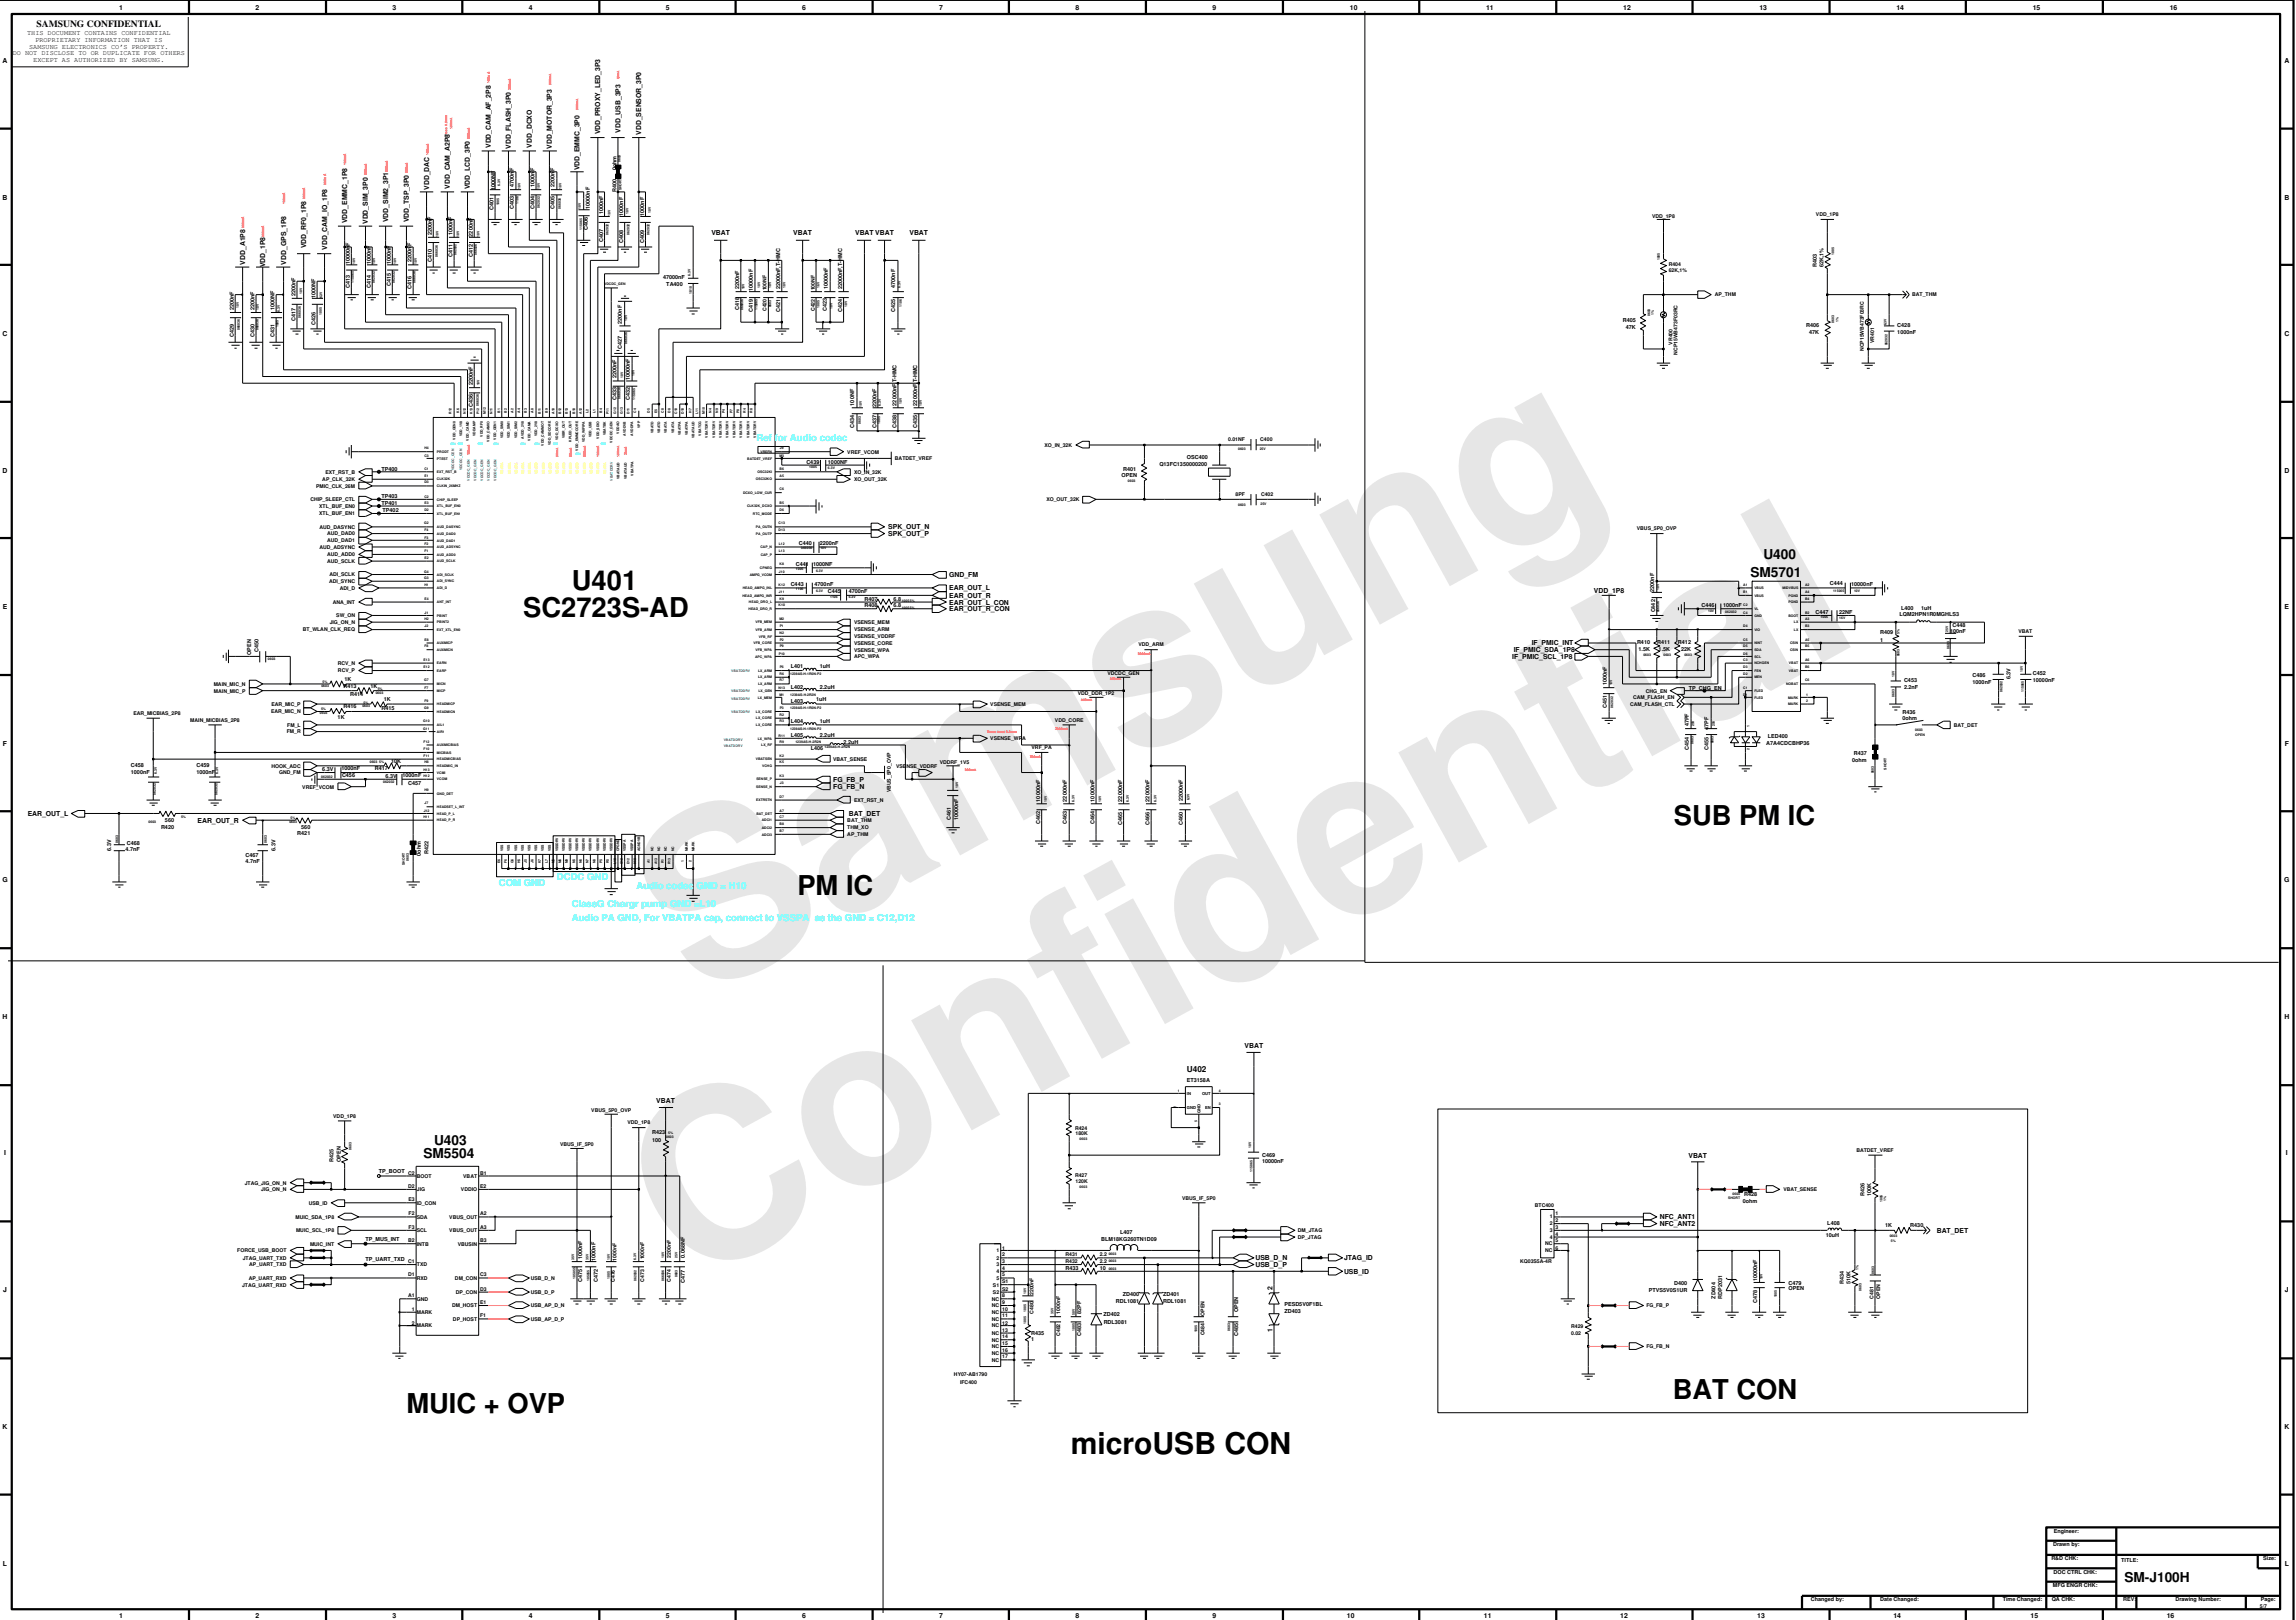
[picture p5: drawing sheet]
<svg xmlns="http://www.w3.org/2000/svg" width="261mm" height="184mm" viewBox="0 0 261 184" stroke-linecap="round" stroke-linejoin="round" font-family="sans-serif">
<defs><g id="words">
<g font-size="26.5" fill="#e6e6e6">
<text x="79.4" y="113.7" transform="rotate(-29 79.4 113.7)">Samsung</text>
<text x="78.1" y="146.4" transform="rotate(-29 78.1 146.4)">Confidential</text>
</g>
<text font-size="3.4" x="121.7" y="165.3">microUSB CON</text>
<g font-size="3.1">
<text x="59.5" y="70.2">SC2723S-AD</text>
<text x="65" y="67.1">U401</text>
<text x="190.3" y="93.9">SUB PM IC</text>
<text x="90.7" y="101.8">PM IC</text>
<text x="46.2" y="160.7">MUIC + OVP</text>
<text x="190.2" y="159.1">BAT CON</text>
</g>
<g font-size="1.6">
<text x="199" y="65.6">SM5701</text>
<text x="200.5" y="63.6">U400</text>
<text x="48.1" y="131.8">SM5504</text>
<text x="49.3" y="130.2">U403</text>
<text x="241.5" y="179.9">SM-J100H</text>
</g>
<text font-size="1.1" x="4.2" y="3.1">SAMSUNG CONFIDENTIAL</text>
<g font-size="1.1" fill="#0ff">
<text x="86" y="50.2">Ref for Audio codec</text>
<text x="56.7" y="100.7">COM GND</text>
<text x="63.3" y="100.1">DCDC GND</text>
<text x="72.4" y="101.1">Audio codec GND = H10</text>
<text x="65" y="103.2">ClassG Chargr pump GND =L10</text>
<text x="65" y="104.8">Audio PA GND, For VBATPA cap, connect to VSSPA as the GND = C12,D12</text>
</g>
<text font-size=".9" x="134.9" y="122">U402</text>
<g font-size=".8">
<text x="3.1" y="4">THIS DOCUMENT CONTAINS CONFIDENTIAL</text>
<text x="3.3" y="5.5">SAMSUNG ELECTRONICS CO’S PROPERTY.</text>
<text x="4" y="4.8">PROPRIETARY INFORMATION THAT IS</text>
<text x="13.6" y="1.1">1</text>
<text x="29.1" y="1.1">2</text>
<text x="44.6" y="1.1">3</text>
<text x="60.1" y="1.1">4</text>
<text x="75.7" y="1.1">5</text>
<text x="91.2" y="1.1">6</text>
<text x="106.8" y="1.1">7</text>
<text x="122.3" y="1.1">8</text>
<text x="137.9" y="1.1">9</text>
<text x="153.5" y="1.1">10</text>
<text x="169" y="1.1">11</text>
<text x="184.5" y="1.1">12</text>
<text x="200" y="1.1">13</text>
<text x="215.6" y="1.1">14</text>
<text x="231.1" y="1.1">15</text>
<text x="246.7" y="1.1">16</text>
<text x=".3" y="7.1">A</text>
<text x="1.5" y="6.3">DO NOT DISCLOSE TO OR DUPLICATE FOR OTHERS</text>
<text x="3.8" y="7.1">EXCEPT AS AUTHORIZED BY SAMSUNG.</text>
<text x="259.7" y="7.1">A</text>
<text x="55.8" y="16.8" transform="rotate(-90 55.8 16.8)">VDD_CAM_AF_2P8</text>
<text x="58.1" y="16.9" transform="rotate(-90 58.1 16.9)">VDD_FLASH_3P0</text>
<text x="60.5" y="16.8" transform="rotate(-90 60.5 16.8)">VDD_DCXO</text>
<text x="62.7" y="16.9" transform="rotate(-90 62.7 16.9)">VDD_MOTOR_3P3</text>
<text x="68.3" y="15.3" transform="rotate(-90 68.3 15.3)">VDD_PROXY_LED_3P3</text>
<text x="70.5" y="15.1" transform="rotate(-90 70.5 15.1)">VDD_USB_3P3</text>
<text x="72.9" y="15.3" transform="rotate(-90 72.9 15.3)">VDD_SENSOR_3P0</text>
<text x=".3" y="22.7">B</text>
<text x="48.8" y="21.6" transform="rotate(-90 48.8 21.6)">VDD_DAC</text>
<text x="51.1" y="21.5" transform="rotate(-90 51.1 21.5)">VDD_CAM_A2P8</text>
<text x="53.4" y="21.5" transform="rotate(-90 53.4 21.5)">VDD_LCD_3P0</text>
<text x="65.9" y="19.4" transform="rotate(-90 65.9 19.4)">VDD_EMMC_3P0</text>
<text x="259.7" y="22.7">B</text>
<text x="34.8" y="28.2" transform="rotate(-90 34.8 28.2)">VDD_RF0_1P8</text>
<text x="37.2" y="28.4" transform="rotate(-90 37.2 28.4)">VDD_CAM_IO_1P8</text>
<text x="39.5" y="25.4" transform="rotate(-90 39.5 25.4)">VDD_EMMC_1P8</text>
<text x="41.8" y="25.5" transform="rotate(-90 41.8 25.5)">VDD_SIM_3P0</text>
<text x="44.1" y="25.3" transform="rotate(-90 44.1 25.3)">VDD_SIM2_3P1</text>
<text x="46.5" y="25.3" transform="rotate(-90 46.5 25.3)">VDD_TSP_3P0</text>
<text x="80.9" y="26.8">VBAT</text>
<text x="90.2" y="26.8">VBAT</text>
<text x="97.2" y="26.8">VBAT VBAT</text>
<text x="103.4" y="26.8">VBAT</text>
<text x="27.9" y="30.1" transform="rotate(-90 27.9 30.1)">VDD_A1P8</text>
<text x="30.2" y="30.4" transform="rotate(-90 30.2 30.4)">VDD_1P8</text>
<text x="32.5" y="30.1" transform="rotate(-90 32.5 30.1)">VDD_GPS_1P8</text>
<text x=".3" y="38.2">C</text>
<text x="259.7" y="38.2">C</text>
<text x=".3" y="53.8">D</text>
<text x="259.7" y="53.8">D</text>
<text x="101" y="60.2">SPK_OUT_N</text>
<text x="101" y="61">SPK_OUT_P</text>
<text x="107.9" y="65.6">GND_FM</text>
<text x=".3" y="69.3">E</text>
<text x="107.9" y="67.2">EAR_OUT_L</text>
<text x="107.9" y="68">EAR_OUT_R</text>
<text x="107.9" y="68.8">EAR_OUT_L_CON</text>
<text x="107.9" y="69.5">EAR_OUT_R_CON</text>
<text x="181.2" y="67.4">VDD_1P8</text>
<text x="259.7" y="69.3">E</text>
<text x="171.9" y="74.9">IF_PMIC_SCL_1P8</text>
<text x="172.1" y="74.2">IF_PMIC_SDA_1P8</text>
<text x="174.1" y="73.4">IF_PMIC_INT</text>
<text x=".3" y="84.8">F</text>
<text x="94.7" y="89.8">FG_FB_N</text>
<text x="94.7" y="88.9">FG_FB_P</text>
<text x="259.8" y="84.8">F</text>
<text x="3.2" y="92.8">EAR_OUT_L</text>
<text x="22.5" y="93.6">EAR_OUT_R</text>
<text x="96.5" y="92.8">BAT_DET</text>
<text x=".3" y="100.3">G</text>
<text x="259.7" y="100.3">G</text>
<text x=".3" y="115.9">H</text>
<text x="141.5" y="119.2">VBAT</text>
<text x="259.7" y="115.9">H</text>
<text x="74.6" y="125.5">VBAT</text>
<text x=".5" y="131.4">I</text>
<text x="192" y="131.7">VBAT</text>
<text x="259.9" y="131.4">I</text>
<text x="142.7" y="143.4">USB_D_N</text>
<text x="152.8" y="143.4">JTAG_ID</text>
<text x="188.7" y="138.7">NFC_ANT1</text>
<text x="188.7" y="139.5">NFC_ANT2</text>
<text x="220.2" y="140.2">BAT_DET</text>
<text x=".4" y="147">J</text>
<text x="142.7" y="144.1">USB_D_P</text>
<text x="144.7" y="146.7" transform="rotate(-90 144.7 146.7)">2</text>
<text x="152.8" y="144.9">USB_ID</text>
<text x="259.8" y="147">J</text>
<text x="144.7" y="151.5" transform="rotate(-90 144.7 151.5)">1</text>
<text x=".3" y="162.5">K</text>
<text x="259.7" y="162.5">K</text>
<text x=".3" y="178.1">L</text>
<text x="259.8" y="178.1">L</text>
<text x="13.6" y="184.1">1</text>
<text x="29.1" y="184.1">2</text>
<text x="44.6" y="184.1">3</text>
<text x="60.1" y="184.1">4</text>
<text x="75.7" y="184.1">5</text>
<text x="91.2" y="184.1">6</text>
<text x="106.8" y="184.1">7</text>
<text x="122.3" y="184.1">8</text>
<text x="137.9" y="184.1">9</text>
<text x="153.1" y="184.1">10</text>
<text x="168.7" y="184.1">11</text>
<text x="184.2" y="184.1">12</text>
<text x="199.8" y="184.1">13</text>
<text x="215.3" y="184.1">14</text>
<text x="230.9" y="184.1">15</text>
<text x="246.4" y="184.1">16</text>
</g>
<g font-size=".6">
<text x="56.1" y="23.9" transform="rotate(-90 56.1 23.9)">C401</text>
<text x="56.3" y="21.6" transform="rotate(-90 56.3 21.6)">1000NF</text>
<text x="58.4" y="23.8" transform="rotate(-90 58.4 23.8)">C403</text>
<text x="58.4" y="21.2" transform="rotate(-90 58.4 21.2)">4700nF</text>
<text x="60.8" y="23.8" transform="rotate(-90 60.8 23.8)">C404</text>
<text x="60.8" y="21.2" transform="rotate(-90 60.8 21.2)">1000nF</text>
<text x="63.1" y="23.8" transform="rotate(-90 63.1 23.8)">C405</text>
<text x="63.1" y="21.2" transform="rotate(-90 63.1 21.2)">2200nF</text>
<text x="67.1" y="23.8" transform="rotate(-90 67.1 23.8)">10000nF</text>
<text x="70.1" y="21.8" transform="rotate(-90 70.1 21.8)">R400</text>
<text x="70.1" y="19.4" transform="rotate(-90 70.1 19.4)">0ohm</text>
<text x="46.8" y="29.8" transform="rotate(-90 46.8 29.8)">2200nF</text>
<text x="49.1" y="29.8" transform="rotate(-90 49.1 29.8)">C410</text>
<text x="49.1" y="26.7" transform="rotate(-90 49.1 26.7)">2200nF</text>
<text x="51.5" y="29.2" transform="rotate(-90 51.5 29.2)">C411</text>
<text x="51.5" y="26.7" transform="rotate(-90 51.5 26.7)">1000nF</text>
<text x="53.7" y="29.2" transform="rotate(-90 53.7 29.2)">C412</text>
<text x="53.7" y="26.9" transform="rotate(-90 53.7 26.9)">2200nF</text>
<text x="66.8" y="26.1" transform="rotate(-90 66.8 26.1)">C406</text>
<text x="68.6" y="27.5" transform="rotate(-90 68.6 27.5)">C407</text>
<text x="68.6" y="24.4" transform="rotate(-90 68.6 24.4)">1000nF</text>
<text x="70.8" y="27.7" transform="rotate(-90 70.8 27.7)">C408</text>
<text x="70.8" y="24.5" transform="rotate(-90 70.8 24.5)">1000nF</text>
<text x="73.2" y="27.7" transform="rotate(-90 73.2 27.7)">C409</text>
<text x="73.2" y="24.5" transform="rotate(-90 73.2 24.5)">1000nF</text>
<text x="187.8" y="24.7">VDD_1P8</text>
<text x="206.5" y="24.6">VDD_1P8</text>
<text x="26.6" y="35.3" transform="rotate(-90 26.6 35.3)">2200nF</text>
<text x="28.9" y="35.3" transform="rotate(-90 28.9 35.3)">2200nF</text>
<text x="31.2" y="35.3" transform="rotate(-90 31.2 35.3)">1000NF</text>
<text x="33.6" y="33.7" transform="rotate(-90 33.6 33.7)">2200nF</text>
<text x="35.9" y="33.9" transform="rotate(-90 35.9 33.9)">1000NF</text>
<text x="39.8" y="32.7" transform="rotate(-90 39.8 32.7)">C413</text>
<text x="39.8" y="30" transform="rotate(-90 39.8 30)">10000nF</text>
<text x="42.1" y="32.7" transform="rotate(-90 42.1 32.7)">C414</text>
<text x="42.1" y="30" transform="rotate(-90 42.1 30)">1000nF</text>
<text x="44.4" y="32.5" transform="rotate(-90 44.4 32.5)">C415</text>
<text x="44.4" y="30" transform="rotate(-90 44.4 30)">1000nF</text>
<text x="46.8" y="32.9" transform="rotate(-90 46.8 32.9)">C416</text>
<text x="75.4" y="31.7">47000nF</text>
<text x="75.8" y="32.5">TA400</text>
<text x="84.1" y="35.3" transform="rotate(-90 84.1 35.3)">C418</text>
<text x="84.1" y="32.9" transform="rotate(-90 84.1 32.9)">2200nF</text>
<text x="85.6" y="35.5" transform="rotate(-90 85.6 35.5)">C419</text>
<text x="85.6" y="33.1" transform="rotate(-90 85.6 33.1)">10000nF</text>
<text x="87.1" y="35.4" transform="rotate(-90 87.1 35.4)">C420</text>
<text x="87.1" y="33" transform="rotate(-90 87.1 33)">100NF</text>
<text x="88.7" y="35.5" transform="rotate(-90 88.7 35.5)">C421</text>
<text x="88.7" y="32.9" transform="rotate(-90 88.7 32.9)">22000nF,T-HMC</text>
<text x="92.7" y="35.4" transform="rotate(-90 92.7 35.4)">C422</text>
<text x="92.7" y="33" transform="rotate(-90 92.7 33)">100NF</text>
<text x="94" y="35.4" transform="rotate(-90 94 35.4)">C423</text>
<text x="94.1" y="32.9" transform="rotate(-90 94.1 32.9)">10000nF</text>
<text x="95.7" y="35.5" transform="rotate(-90 95.7 35.5)">C424</text>
<text x="95.7" y="32.9" transform="rotate(-90 95.7 32.9)">22000nF,T-HMC</text>
<text x="101.8" y="35.5" transform="rotate(-90 101.8 35.5)">C425</text>
<text x="101.8" y="32.7" transform="rotate(-90 101.8 32.7)">4700nF</text>
<text x="189.7" y="31">62K,1%</text>
<text x="189.7" y="30.2">R404</text>
<text x="195" y="33.7">AP_THM</text>
<text x="206.6" y="30.4" transform="rotate(-90 206.6 30.4)">R403</text>
<text x="207.3" y="30.4" transform="rotate(-90 207.3 30.4)">62K,1%</text>
<text x="217.4" y="33.7">BAT_THM</text>
<text x="26.6" y="38.3" transform="rotate(-90 26.6 38.3)">C429</text>
<text x="28.9" y="38.3" transform="rotate(-90 28.9 38.3)">C430</text>
<text x="31.2" y="38.3" transform="rotate(-90 31.2 38.3)">C431</text>
<text x="33.6" y="36.5" transform="rotate(-90 33.6 36.5)">C417</text>
<text x="35.9" y="37" transform="rotate(-90 35.9 37)">C426</text>
<text x="70.7" y="39.7" transform="rotate(-90 70.7 39.7)">C427</text>
<text x="70.7" y="36.8" transform="rotate(-90 70.7 36.8)">2200nF</text>
<text x="184.5" y="36.6">R405</text>
<text x="184.9" y="37.4">47K</text>
<text x="190.1" y="39.2" transform="rotate(-90 190.1 39.2)">VR400</text>
<text x="190.7" y="40.4" transform="rotate(-90 190.7 40.4)">NCP15WB473F03RC</text>
<text x="205.3" y="37.2">R406</text>
<text x="205.7" y="38">47K</text>
<text x="211.9" y="39.9" transform="rotate(-90 211.9 39.9)">NCP15WB473F03RC</text>
<text x="213.1" y="39" transform="rotate(-90 213.1 39)">VR401</text>
<text x="215.7" y="38">1000nF</text>
<text x="215.7" y="37.2">C428</text>
<text x="53.7" y="46.3" transform="rotate(-90 53.7 46.3)">C436</text>
<text x="53.7" y="43.8" transform="rotate(-90 53.7 43.8)">2200nF</text>
<text x="70.1" y="45.5" transform="rotate(-90 70.1 45.5)">C433</text>
<text x="70.1" y="43" transform="rotate(-90 70.1 43)">2200nF</text>
<text x="71.6" y="45.5" transform="rotate(-90 71.6 45.5)">C432</text>
<text x="71.6" y="43.2" transform="rotate(-90 71.6 43.2)">10000nF</text>
<text x="97.1" y="46.1" transform="rotate(-90 97.1 46.1)">100NF</text>
<text x="99.6" y="46.3" transform="rotate(-90 99.6 46.3)">2200nF</text>
<text x="101.9" y="46.1" transform="rotate(-90 101.9 46.1)">22000nF,T-HMC</text>
<text x="104.3" y="46.1" transform="rotate(-90 104.3 46.1)">22000nF,T-HMC</text>
<text x="37" y="53.9">EXT_RST_B</text>
<text x="43.4" y="53.6">TP400</text>
<text x="91.7" y="52.7">C439</text>
<text x="94.1" y="52.7">1000NF</text>
<text x="96.3" y="51.6">VREF_VCOM</text>
<text x="97.1" y="53.9">XO_IN_32K</text>
<text x="97.1" y="48.7" transform="rotate(-90 97.1 48.7)">C434</text>
<text x="99.6" y="48.7" transform="rotate(-90 99.6 48.7)">C437</text>
<text x="101.7" y="52.3">BATDET_VREF</text>
<text x="101.9" y="48.7" transform="rotate(-90 101.9 48.7)">C438</text>
<text x="104.3" y="48.7" transform="rotate(-90 104.3 48.7)">C435</text>
<text x="118.8" y="50.8">XO_IN_32K</text>
<text x="127.7" y="53.6">R401</text>
<text x="131.8" y="53">Q13FC1350000200</text>
<text x="134.9" y="52.2">OSC400</text>
<text x="139.6" y="50.2">0.01NF</text>
<text x="143.3" y="50.2">C400</text>
<text x="35.3" y="57">CHIP_SLEEP_CTL</text>
<text x="35.9" y="55.5">PMIC_CLK_26M</text>
<text x="36.3" y="58.6">XTL_BUF_EN1</text>
<text x="36.3" y="57.8">XTL_BUF_EN0</text>
<text x="36.6" y="54.7">AP_CLK_32K</text>
<text x="43.4" y="56.7">TP403</text>
<text x="43.4" y="57.4">TP401</text>
<text x="43.5" y="58.2">TP402</text>
<text x="97.1" y="54.7">XO_OUT_32K</text>
<text x="119" y="57">XO_OUT_32K</text>
<text x="127.5" y="54.3">OPEN</text>
<text x="140.5" y="56.5">8PF</text>
<text x="143.4" y="56.4">C402</text>
<text x="36.3" y="60.1">AUD_DASYNC</text>
<text x="36.3" y="62.4">AUD_ADSYNC</text>
<text x="37.2" y="60.9">AUD_DAD0</text>
<text x="37.2" y="61.7">AUD_DAD1</text>
<text x="37.2" y="63.3">AUD_ADD0</text>
<text x="37.2" y="64">AUD_SCLK</text>
<text x="37.5" y="65.6">ADI_SCLK</text>
<text x="90.5" y="64.4">C441</text>
<text x="90.8" y="62">C440</text>
<text x="92.4" y="64.4">1000NF</text>
<text x="93.2" y="62">2200nF</text>
<text x="186.1" y="60.3">VBUS_5P0_OVP</text>
<text x="34.4" y="71.8">BT_WLAN_CLK_REQ</text>
<text x="37.4" y="66.3">ADI_SYNC</text>
<text x="37.5" y="71">JIG_ON_N</text>
<text x="37.8" y="68.7">ANA_INT</text>
<text x="38.2" y="70.2">SW_ON</text>
<text x="38.6" y="67.1">ADI_D</text>
<text x="89.9" y="66.7">C443</text>
<text x="92.6" y="66.7">4700nF</text>
<text x="94.1" y="67.5">C445</text>
<text x="96.5" y="67.5">4700nF</text>
<text x="97.1" y="71">VSENSE_MEM</text>
<text x="97.1" y="71.8">VSENSE_ARM</text>
<text x="98.3" y="68.3">R407</text>
<text x="98.3" y="69.1">R408</text>
<text x="101.6" y="68.3">6.8</text>
<text x="101.6" y="69.1">6.8</text>
<text x="188.1" y="67.3" transform="rotate(-90 188.1 67.3)">2200nF</text>
<text x="188.2" y="69.7" transform="rotate(-90 188.2 69.7)">C442</text>
<text x="193.4" y="69.1">C446</text>
<text x="195.9" y="69.1">1000nF</text>
<text x="206.4" y="69.8">C447</text>
<text x="208" y="66.6">C444</text>
<text x="209.1" y="69.8">22NF</text>
<text x="210.5" y="66.7">10000nF</text>
<text x="216" y="70.1">LQM2HPN1R0MGHLS3</text>
<text x="216.1" y="69.4">L400</text>
<text x="218.4" y="69.4">1uH</text>
<text x="221.7" y="71.9">100nF</text>
<text x="222" y="71.4">C448</text>
<text x="229.5" y="72">VBAT</text>
<text x="28.6" y="74.5" transform="rotate(-90 28.6 74.5)">OPEN</text>
<text x="29.4" y="74.2" transform="rotate(-90 29.4 74.2)">C450</text>
<text x="38.4" y="75.6">RCV_N</text>
<text x="38.4" y="76.5">RCV_P</text>
<text x="39.2" y="77.5">1K</text>
<text x="89.9" y="76">L401</text>
<text x="93.2" y="76">1uH</text>
<text x="97.1" y="73.3">VSENSE_CORE</text>
<text x="97.1" y="74.1">VSENSE_WPA</text>
<text x="97.1" y="72.6">VSENSE_VDDRF</text>
<text x="97.1" y="74.9">APC_WPA</text>
<text x="125.9" y="76.7">VDCDC_GEN</text>
<text x="129.4" y="73.5">VDD_ARM</text>
<text x="182.7" y="78" transform="rotate(-90 182.7 78)">1000nF</text>
<text x="186.1" y="73.3">R410</text>
<text x="186.3" y="74.1">1.5K</text>
<text x="188.4" y="73.3">R411</text>
<text x="188.6" y="74.1">1.5K</text>
<text x="190.8" y="73.3">R412</text>
<text x="191.1" y="74.1">22K</text>
<text x="213.8" y="72.1">R409</text>
<text x="213.8" y="73">1</text>
<text x="216.5" y="77.6">C453</text>
<text x="224.3" y="77.8">1000nF</text>
<text x="224.3" y="77">C486</text>
<text x="228.6" y="77.3" transform="rotate(-90 228.6 77.3)">6.3V</text>
<text x="231.1" y="77.6">10000nF</text>
<text x="231.1" y="76.8">C452</text>
<text x="15.2" y="81.3">EAR_MICBIAS_2P8</text>
<text x="21.6" y="82.1">MAIN_MICBIAS_2P8</text>
<text x="24.3" y="78">MAIN_MIC_N</text>
<text x="24.3" y="78.8">MAIN_MIC_P</text>
<text x="30.8" y="81.1">EAR_MIC_N</text>
<text x="30.9" y="80.3">EAR_MIC_P</text>
<text x="32.6" y="83.4">FM_R</text>
<text x="32.7" y="82.7">FM_L</text>
<text x="38.4" y="81.8">1K</text>
<text x="39.1" y="78.2">R413</text>
<text x="39.1" y="80.5">R416</text>
<text x="39.8" y="79.2">R414</text>
<text x="42.1" y="78.2">1K</text>
<text x="43.4" y="80.8">R415</text>
<text x="43.6" y="79.8">1K</text>
<text x="89.9" y="78.4">L402</text>
<text x="89.9" y="82.3">L404</text>
<text x="89.9" y="79.9">L403</text>
<text x="89.9" y="83.8">L405</text>
<text x="92.8" y="79.7">1uH</text>
<text x="93.2" y="78.4">2.2uH</text>
<text x="93.2" y="83.8">2.2uH</text>
<text x="93.2" y="82.3">1uH</text>
<text x="112.6" y="80.3">VSENSE_MEM</text>
<text x="119.9" y="82.1">VDD_CORE</text>
<text x="122.5" y="79.1">VDD_DDR_1P2</text>
<text x="182.7" y="80.5" transform="rotate(-90 182.7 80.5)">C451</text>
<text x="185.3" y="80.3">CAM_FLASH_CTL</text>
<text x="185.7" y="79.5">CAM_FLASH_EN</text>
<text x="187.1" y="78.8">CHG_EN</text>
<text x="192" y="82.6" transform="rotate(-90 192 82.6)">47PF</text>
<text x="192" y="78.4">TP_CHG_EN</text>
<text x="194.2" y="83" transform="rotate(-90 194.2 83)">47PF</text>
<text x="201" y="84">LED400</text>
<text x="216.3" y="81.9">0ohm</text>
<text x="216.3" y="81.2">R436</text>
<text x="216.5" y="78.4">2.2nF</text>
<text x="222.1" y="82.7">BAT_DET</text>
<text x="14.9" y="88">1000nF</text>
<text x="14.9" y="87.3">C458</text>
<text x="22.3" y="88">1000nF</text>
<text x="22.3" y="87.3">C459</text>
<text x="30.9" y="87.3">HOOK_ADC</text>
<text x="31.7" y="88.1">GND_FM</text>
<text x="34.4" y="89.7">VREF_VCOM</text>
<text x="36.6" y="87.7">6.3V</text>
<text x="38.8" y="87.6">1000nF</text>
<text x="38.9" y="88.3">C456</text>
<text x="42.6" y="87.6">R417</text>
<text x="43.8" y="88.5">6.3V</text>
<text x="44.5" y="86.8">10K</text>
<text x="45.8" y="88.3">1000nF</text>
<text x="46.4" y="89.3">C457</text>
<text x="92.2" y="85.3">L406</text>
<text x="94.7" y="86.6">VBAT_SENSE</text>
<text x="95.9" y="84.6">2.2uH</text>
<text x="101.9" y="87.3">VSENSE_VDDRF</text>
<text x="106.8" y="86.9">VDDRF_1V5</text>
<text x="112.6" y="84.2">VSENSE_WPA</text>
<text x="117.3" y="85.2">VRF_PA</text>
<text x="192" y="85.3" transform="rotate(-90 192 85.3)">C454</text>
<text x="194.2" y="85.3" transform="rotate(-90 194.2 85.3)">C455</text>
<text x="200.8" y="84.7">A7A4CDCBHP36</text>
<text x="210.6" y="86.7">0ohm</text>
<text x="210.8" y="85.9">R437</text>
<text x="18.3" y="94.3">R420</text>
<text x="18.8" y="93.5">560</text>
<text x="33.8" y="95">R421</text>
<text x="34.3" y="94.3">560</text>
<text x="96.3" y="93.5">BAT_THM</text>
<text x="96.3" y="95.1">AP_THM</text>
<text x="96.3" y="94.3">THM_XO</text>
<text x="97.1" y="91.2">EXT_RST_N</text>
<text x="101.3" y="90.1" transform="rotate(-90 101.3 90.1)">VBUS_5P0_OVP</text>
<text x="108.1" y="93.3" transform="rotate(-90 108.1 93.3)">C461</text>
<text x="108.9" y="93.3" transform="rotate(-90 108.9 93.3)">10000nF</text>
<text x="118.3" y="93.7" transform="rotate(-90 118.3 93.7)">C462</text>
<text x="118.3" y="91.2" transform="rotate(-90 118.3 91.2)">10000nF</text>
<text x="121.3" y="93.7" transform="rotate(-90 121.3 93.7)">C463</text>
<text x="121.3" y="91.2" transform="rotate(-90 121.3 91.2)">22000nF</text>
<text x="124.4" y="93.7" transform="rotate(-90 124.4 93.7)">C464</text>
<text x="124.4" y="91.2" transform="rotate(-90 124.4 91.2)">10000nF</text>
<text x="127.6" y="93.9" transform="rotate(-90 127.6 93.9)">C465</text>
<text x="127.6" y="91.2" transform="rotate(-90 127.6 91.2)">22000nF</text>
<text x="130.7" y="93.9" transform="rotate(-90 130.7 93.9)">C466</text>
<text x="130.7" y="91.2" transform="rotate(-90 130.7 91.2)">22000nF</text>
<text x="134.5" y="93.8" transform="rotate(-90 134.5 93.8)">C460</text>
<text x="134.5" y="91.1" transform="rotate(-90 134.5 91.1)">22000nF</text>
<text x="12.6" y="96.8" transform="rotate(-90 12.6 96.8)">6.3V</text>
<text x="14.3" y="96.8">4.7nF</text>
<text x="14.4" y="96.1">C468</text>
<text x="27.9" y="98.2">4.7nF</text>
<text x="27.9" y="97.4">C467</text>
<text x="31.3" y="96.8" transform="rotate(-90 31.3 96.8)">6.3V</text>
<text x="47.9" y="97.3" transform="rotate(-90 47.9 97.3)">0ohm</text>
<text x="48.7" y="97.1" transform="rotate(-90 48.7 97.1)">R422</text>
<text x="134.9" y="123.1">ET3158A</text>
<text x="37.9" y="127.1">VDD_1P8</text>
<text x="63.7" y="130.3">VBUS_IF_5P0</text>
<text x="67.2" y="126.4">VBUS_5P0_OVP</text>
<text x="71.3" y="127.9">VDD_1P8</text>
<text x="74.2" y="129.9">100</text>
<text x="74.2" y="129">R423</text>
<text x="122.2" y="128.5">R424</text>
<text x="122.3" y="129.1">180K</text>
<text x="143.5" y="131.6">C469</text>
<text x="211.1" y="131">BATDET_VREF</text>
<text x="27.8" y="134.7">JTAG_JIG_ON_N</text>
<text x="29.7" y="135.5">JIG_ON_N</text>
<text x="35.1" y="137">USB_ID</text>
<text x="37.9" y="132.1" transform="rotate(-90 37.9 132.1)">R425</text>
<text x="38.8" y="132.1" transform="rotate(-90 38.8 132.1)">OPEN</text>
<text x="43.1" y="133.4">TP_BOOT</text>
<text x="46.4" y="133.6">C2</text>
<text x="46.4" y="135.1">D2</text>
<text x="46.4" y="136.6">E3</text>
<text x="47.4" y="134">BOOT</text>
<text x="47.4" y="135.5">JIG</text>
<text x="47.4" y="137">ID_CON</text>
<text x="52.4" y="135.5">VDDIO</text>
<text x="52.7" y="134">VBAT</text>
<text x="54.6" y="135.1">E2</text>
<text x="54.6" y="133.6">B1</text>
<text x="122.2" y="133.9">R427</text>
<text x="122.3" y="134.5">120K</text>
<text x="134.4" y="136.5">VBUS_IF_5P0</text>
<text x="143.5" y="132.3">10000nF</text>
<text x="174.5" y="137.3">BTC400</text>
<text x="198.1" y="136.8">0ohm</text>
<text x="198.3" y="136">R428</text>
<text x="202.8" y="135.5">VBAT_SENSE</text>
<text x="212" y="136" transform="rotate(-90 212 136)">R426</text>
<text x="212.7" y="136" transform="rotate(-90 212.7 136)">100K</text>
<text x="27" y="142.4">FORCE_USB_BOOT</text>
<text x="27.6" y="143.3">JTAG_UART_TXD</text>
<text x="33.6" y="138.6">MUIC_SDA_1P8</text>
<text x="33.7" y="140.1">MUIC_SCL_1P8</text>
<text x="35.2" y="141.7">MUIC_INT</text>
<text x="41.6" y="143.5">TP_UART_TXD</text>
<text x="41.6" y="141.1">TP_MUS_INT</text>
<text x="46.4" y="143.7">C1</text>
<text x="46.4" y="141.3">B2</text>
<text x="46.5" y="138.2">F2</text>
<text x="46.5" y="139.8">F3</text>
<text x="47.4" y="141.7">INTB</text>
<text x="47.4" y="138.6">SDA</text>
<text x="47.4" y="140.1">SCL</text>
<text x="51.1" y="138.6">VBUS_OUT</text>
<text x="51.1" y="140.1">VBUS_OUT</text>
<text x="52.1" y="141.7">VBUSIN</text>
<text x="54.6" y="138.2">A2</text>
<text x="54.6" y="139.8">A3</text>
<text x="54.6" y="141.3">B3</text>
<text x="66.2" y="143.2" transform="rotate(-90 66.2 143.2)">1000nF</text>
<text x="67.7" y="143.4" transform="rotate(-90 67.7 143.4)">1000nF</text>
<text x="70.1" y="143.4" transform="rotate(-90 70.1 143.4)">1000nF</text>
<text x="73.2" y="143.2" transform="rotate(-90 73.2 143.2)">1000nF</text>
<text x="76.3" y="143.1" transform="rotate(-90 76.3 143.1)">2200nF</text>
<text x="77.9" y="143.1" transform="rotate(-90 77.9 143.1)">0.068NF</text>
<text x="113.3" y="142.4">1</text>
<text x="113.3" y="143.3">2</text>
<text x="113.9" y="142.1">1</text>
<text x="113.9" y="142.9">2</text>
<text x="113.9" y="143.7">3</text>
<text x="121.1" y="143.7">R432</text>
<text x="121.1" y="142.8">R431</text>
<text x="125" y="143.7">2.2</text>
<text x="125" y="142.8">2.2</text>
<text x="125.2" y="141.1">BLM18KG260TN1D09</text>
<text x="127.3" y="140.3">L407</text>
<text x="147.6" y="140.1">DM_JTAG</text>
<text x="147.6" y="140.9">DP_JTAG</text>
<text x="172.8" y="143.7">KQ03S5A-4R</text>
<text x="175.7" y="141.6">NC</text>
<text x="175.7" y="142.4">NC</text>
<text x="176.2" y="138.5">1</text>
<text x="176.2" y="139.3">2</text>
<text x="176.2" y="140.1">3</text>
<text x="176.2" y="140.9">4</text>
<text x="176.9" y="138.2">1</text>
<text x="176.9" y="139">2</text>
<text x="176.9" y="139.8">3</text>
<text x="176.9" y="140.5">4</text>
<text x="176.9" y="141.3">5</text>
<text x="176.9" y="142.1">6</text>
<text x="207.6" y="140.7">10uH</text>
<text x="207.8" y="139.3">L408</text>
<text x="214.3" y="139.5">1K</text>
<text x="217.2" y="139.5">R430</text>
<text x="27.5" y="146.3">JTAG_UART_RXD</text>
<text x="28.3" y="145.6">AP_UART_RXD</text>
<text x="28.3" y="144">AP_UART_TXD</text>
<text x="46.4" y="145.2">D1</text>
<text x="46.4" y="147.6">A1</text>
<text x="46.8" y="149.1">1</text>
<text x="47.4" y="145.6">RXD</text>
<text x="47.4" y="147.9">GND</text>
<text x="47.4" y="144">TXD</text>
<text x="47.4" y="149.5">MARK</text>
<text x="51.4" y="148.7">DM_HOST</text>
<text x="51.7" y="145.6">DM_CON</text>
<text x="51.8" y="147.2">DP_CON</text>
<text x="54.6" y="145.2">C3</text>
<text x="54.6" y="146.8">D3</text>
<text x="54.6" y="148.3">E1</text>
<text x="54.6" y="149.8">F1</text>
<text x="60.3" y="145.6">USB_D_N</text>
<text x="60.3" y="147.2">USB_D_P</text>
<text x="60.3" y="148.7">USB_AP_D_N</text>
<text x="66.2" y="145.8" transform="rotate(-90 66.2 145.8)">C475</text>
<text x="68" y="145.8" transform="rotate(-90 68 145.8)">C472</text>
<text x="69.9" y="145.8" transform="rotate(-90 69.9 145.8)">C476</text>
<text x="73.2" y="145.8" transform="rotate(-90 73.2 145.8)">C473</text>
<text x="76.3" y="145.8" transform="rotate(-90 76.3 145.8)">C474</text>
<text x="77.9" y="145.9" transform="rotate(-90 77.9 145.9)">C477</text>
<text x="112.8" y="148.7">NC</text>
<text x="112.8" y="149.5">NC</text>
<text x="112.8" y="147.9">NC</text>
<text x="112.9" y="146.3">S1</text>
<text x="112.9" y="147.2">S2</text>
<text x="113.3" y="144">3</text>
<text x="113.3" y="144.8">4</text>
<text x="113.3" y="145.6">5</text>
<text x="113.9" y="147.6">8</text>
<text x="113.9" y="145.9">S1</text>
<text x="113.9" y="146.8">S2</text>
<text x="113.9" y="148.3">9</text>
<text x="113.9" y="149.1">10</text>
<text x="113.9" y="149.8">11</text>
<text x="113.9" y="144.4">4</text>
<text x="113.9" y="145.2">5</text>
<text x="117.5" y="149.4" transform="rotate(-90 117.5 149.4)">C480</text>
<text x="117.5" y="147.3" transform="rotate(-90 117.5 147.3)">2200nF</text>
<text x="120.5" y="149.4" transform="rotate(-90 120.5 149.4)">1000nF</text>
<text x="121.1" y="144.4">R433</text>
<text x="122.9" y="149.4" transform="rotate(-90 122.9 149.4)">82PF</text>
<text x="125" y="144.4">10</text>
<text x="125.5" y="149.7">ZD402</text>
<text x="126.9" y="148.2">RDL1081</text>
<text x="127.7" y="147.4">ZD400</text>
<text x="132.2" y="148.2">RDL1081</text>
<text x="132.2" y="147.4">ZD401</text>
<text x="136.9" y="149.7" transform="rotate(-90 136.9 149.7)">OPEN</text>
<text x="140.8" y="149.2" transform="rotate(-90 140.8 149.2)">OPEN</text>
<text x="146" y="149.3">ZD403</text>
<text x="146" y="148.5">PESD5V0F1BL</text>
<text x="187.2" y="148.7">FG_FB_P</text>
<text x="187.5" y="147">PTVS5V0S1UR</text>
<text x="190.4" y="146.1">D400</text>
<text x="195.1" y="147.7" transform="rotate(-90 195.1 147.7)">ZD404</text>
<text x="195.8" y="147.7" transform="rotate(-90 195.8 147.7)">RDP2031</text>
<text x="199.8" y="145.7" transform="rotate(-90 199.8 145.7)">10000nF</text>
<text x="199.8" y="148.2" transform="rotate(-90 199.8 148.2)">C478</text>
<text x="203.4" y="146.1">C479</text>
<text x="203.4" y="146.7">OPEN</text>
<text x="209.6" y="146.1" transform="rotate(-90 209.6 146.1)">R434</text>
<text x="210.4" y="146.1" transform="rotate(-90 210.4 146.1)">510K</text>
<text x="213" y="147.7" transform="rotate(-90 213 147.7)">C481</text>
<text x="213.8" y="147.7" transform="rotate(-90 213.8 147.7)">OPEN</text>
<text x="46.8" y="150.7">2</text>
<text x="47.4" y="151">MARK</text>
<text x="51.5" y="150.2">DP_HOST</text>
<text x="60.3" y="150.2">USB_AP_D_P</text>
<text x="112.8" y="154.1">NC</text>
<text x="112.8" y="150.2">NC</text>
<text x="112.8" y="151">NC</text>
<text x="112.8" y="151.8">NC</text>
<text x="112.8" y="152.6">NC</text>
<text x="112.8" y="153.4">NC</text>
<text x="112.8" y="154.9">NC</text>
<text x="113.9" y="154.5">17</text>
<text x="113.9" y="153.7">16</text>
<text x="113.9" y="150.7">12</text>
<text x="113.9" y="151.5">13</text>
<text x="113.9" y="152.2">14</text>
<text x="113.9" y="153">15</text>
<text x="117.2" y="152.6">1</text>
<text x="117.2" y="151.8">R435</text>
<text x="120.5" y="152" transform="rotate(-90 120.5 152)">C482</text>
<text x="122.9" y="152" transform="rotate(-90 122.9 152)">C483</text>
<text x="125.5" y="150.6">RDL3081</text>
<text x="136.9" y="151.9" transform="rotate(-90 136.9 151.9)">C484</text>
<text x="140.8" y="152" transform="rotate(-90 140.8 152)">C485</text>
<text x="178.6" y="151">R429</text>
<text x="178.6" y="151.8">0.02</text>
<text x="187.2" y="153.4">FG_FB_N</text>
<text x="108.5" y="156.5">HY07-AB1790</text>
<text x="109.2" y="157.4">IFC400</text>
<text x="233.2" y="177.4">R&amp;D CHK:</text>
<text x="233.4" y="175.9">Drawn by:</text>
<text x="233.5" y="179">DOC CTRL CHK:</text>
<text x="233.5" y="174.4">Engineer:</text>
<text x="241.2" y="177.7">TITLE:</text>
<text x="257.3" y="177.4">Size:</text>
<text x="205.9" y="182.1">Changed by:</text>
<text x="213.8" y="182.1">Date Changed:</text>
<text x="227.7" y="182.1">Time Changed:</text>
<text x="233.3" y="182.1">QA CHK:</text>
<text x="233.4" y="180.6">MFG ENGR CHK:</text>
<text x="241.4" y="182.1">REV:</text>
<text x="247.3" y="182.1">Drawing Number:</text>
<text x="256.9" y="182.9">5/7</text>
<text x="257" y="182.1">Page:</text>
</g>
<g font-size=".5">
<text x="134.9" y="124.5">IN</text>
<text x="136.7" y="124.5">OUT</text>
<text x="134.9" y="126.1">GND</text>
<text x="136.5" y="126.6" transform="rotate(-90 136.5 126.6)">GND</text>
<text x="137" y="126.1">EN</text>
</g>
<g font-size=".4" fill="#f00">
<text x="55.7" y="9.5" transform="rotate(-90 55.7 9.5)">100mA</text>
<text x="58.1" y="10.2" transform="rotate(-90 58.1 10.2)">300mA</text>
<text x="62.7" y="9.6" transform="rotate(-90 62.7 9.6)">200mA</text>
<text x="70.4" y="9" transform="rotate(-90 70.4 9)">60mA</text>
<text x="48.8" y="17.6" transform="rotate(-90 48.8 17.6)">100mA</text>
<text x="50.9" y="15.5" transform="rotate(-90 50.9 15.5)">Trace 0.3mm</text>
<text x="51.5" y="14.6" transform="rotate(-90 51.5 14.6)">150mA</text>
<text x="53.4" y="15.8" transform="rotate(-90 53.4 15.8)">200mA</text>
<text x="65.8" y="12.5" transform="rotate(-90 65.8 12.5)">300mA</text>
<text x="32.4" y="23.2" transform="rotate(-90 32.4 23.2)">150mA</text>
<text x="34.7" y="22.6" transform="rotate(-90 34.7 22.6)">200mA</text>
<text x="37.1" y="21.1" transform="rotate(-90 37.1 21.1)">200mA</text>
<text x="39.4" y="18.8" transform="rotate(-90 39.4 18.8)">100mA</text>
<text x="41.7" y="19.9" transform="rotate(-90 41.7 19.9)">200mA</text>
<text x="44.1" y="19.5" transform="rotate(-90 44.1 19.5)">200mA</text>
<text x="46.4" y="19.7" transform="rotate(-90 46.4 19.7)">200mA</text>
<text x="27.8" y="25.9" transform="rotate(-90 27.8 25.9)">200mA</text>
<text x="30" y="26.9" transform="rotate(-90 30 26.9)">200mA</text>
<text x="53.4" y="51.8" transform="rotate(-90 53.4 51.8)">150mA</text>
<text x="63.5" y="52" transform="rotate(-90 63.5 52)">50mA</text>
<text x="65" y="52" transform="rotate(-90 65 52)">50mA</text>
<text x="66.6" y="52" transform="rotate(-90 66.6 52)">500mA</text>
<text x="68.1" y="52" transform="rotate(-90 68.1 52)">100mA</text>
<text x="70.4" y="52" transform="rotate(-90 70.4 52)">150mA</text>
<text x="71.3" y="51.8" transform="rotate(-90 71.3 51.8)">30mA</text>
<text x="126.2" y="77.4">800mA</text>
<text x="129.4" y="74.5">3000mA</text>
<text x="112.3" y="83.4">Trace least 0.2mm</text>
<text x="120" y="83">2000mA</text>
<text x="122.9" y="79.7">800mA</text>
<text x="109.7" y="87.7">300mA</text>
<text x="117.1" y="86.2">700mA</text>
</g>
<g font-size=".4">
<text x="56.7" y="23.4" transform="rotate(-90 56.7 23.4)">1005</text>
<text x="56.9" y="21.1" transform="rotate(-90 56.9 21.1)">6.3V</text>
<text x="58.9" y="23.2" transform="rotate(-90 58.9 23.2)">1106</text>
<text x="59.2" y="21.5" transform="rotate(-90 59.2 21.5)">10V</text>
<text x="61.4" y="23.6" transform="rotate(-90 61.4 23.6)">062032</text>
<text x="61.4" y="21.5" transform="rotate(-90 61.4 21.5)">10V</text>
<text x="63.8" y="23.8" transform="rotate(-90 63.8 23.8)">066036</text>
<text x="63.8" y="21.5" transform="rotate(-90 63.8 21.5)">10V</text>
<text x="66.1" y="23.8" transform="rotate(-90 66.1 23.8)">10V</text>
<text x="70.5" y="18.5" transform="rotate(-90 70.5 18.5)">0603</text>
<text x="70.7" y="21.7" transform="rotate(-90 70.7 21.7)">SHORT</text>
<text x="49.8" y="29.2" transform="rotate(-90 49.8 29.2)">066036</text>
<text x="49.9" y="26.9" transform="rotate(-90 49.9 26.9)">10V</text>
<text x="51.9" y="29" transform="rotate(-90 51.9 29)">062032</text>
<text x="52.2" y="26.9" transform="rotate(-90 52.2 26.9)">10V</text>
<text x="54.2" y="29" transform="rotate(-90 54.2 29)">066036</text>
<text x="54.5" y="26.9" transform="rotate(-90 54.5 26.9)">10V</text>
<text x="66.2" y="26.1" transform="rotate(-90 66.2 26.1)">115065</text>
<text x="69.2" y="26.7" transform="rotate(-90 69.2 26.7)">062032</text>
<text x="69.4" y="24.5" transform="rotate(-90 69.4 24.5)">10V</text>
<text x="71.4" y="24.4" transform="rotate(-90 71.4 24.4)">10V</text>
<text x="71.6" y="26.7" transform="rotate(-90 71.6 26.7)">062032</text>
<text x="73.8" y="26.7" transform="rotate(-90 73.8 26.7)">062032</text>
<text x="74" y="24.2" transform="rotate(-90 74 24.2)">10V</text>
<text x="188.7" y="29.6" transform="rotate(-90 188.7 29.6)">1005</text>
<text x="208.5" y="29" transform="rotate(-90 208.5 29)">1005</text>
<text x="27.2" y="35" transform="rotate(-90 27.2 35)">10V</text>
<text x="29.4" y="35.3" transform="rotate(-90 29.4 35.3)">10V</text>
<text x="31.8" y="35.5" transform="rotate(-90 31.8 35.5)">6.3V</text>
<text x="34.4" y="33.4" transform="rotate(-90 34.4 33.4)">10V</text>
<text x="36.6" y="35.8" transform="rotate(-90 36.6 35.8)">1005</text>
<text x="36.6" y="33.9" transform="rotate(-90 36.6 33.9)">6.3V</text>
<text x="40.2" y="32.2" transform="rotate(-90 40.2 32.2)">115065</text>
<text x="40.4" y="30" transform="rotate(-90 40.4 30)">10V</text>
<text x="42.6" y="32.2" transform="rotate(-90 42.6 32.2)">062032</text>
<text x="42.7" y="30" transform="rotate(-90 42.7 30)">10V</text>
<text x="44.9" y="32.2" transform="rotate(-90 44.9 32.2)">062032</text>
<text x="45" y="30" transform="rotate(-90 45 30)">10V</text>
<text x="47.3" y="32.2" transform="rotate(-90 47.3 32.2)">066036</text>
<text x="47.4" y="30" transform="rotate(-90 47.4 30)">10V</text>
<text x="68.7" y="32.5">VDCDC_GEN</text>
<text x="78.5" y="31.4" transform="rotate(-90 78.5 31.4)">6.3V</text>
<text x="78.6" y="33.4" transform="rotate(-90 78.6 33.4)">1810</text>
<text x="84.5" y="35.3" transform="rotate(-90 84.5 35.3)">066036</text>
<text x="84.6" y="32.9" transform="rotate(-90 84.6 32.9)">10V</text>
<text x="86.1" y="35.3" transform="rotate(-90 86.1 35.3)">115065</text>
<text x="86.4" y="32.7" transform="rotate(-90 86.4 32.7)">10V</text>
<text x="87.7" y="35" transform="rotate(-90 87.7 35)">0603</text>
<text x="87.7" y="32.7" transform="rotate(-90 87.7 32.7)">10V</text>
<text x="89.3" y="32.7" transform="rotate(-90 89.3 32.7)">10V</text>
<text x="93.2" y="35" transform="rotate(-90 93.2 35)">1005</text>
<text x="93.2" y="32.7" transform="rotate(-90 93.2 32.7)">16V</text>
<text x="94.7" y="35.1" transform="rotate(-90 94.7 35.1)">10V</text>
<text x="96.3" y="34.9" transform="rotate(-90 96.3 34.9)">10V</text>
<text x="102.4" y="32.7" transform="rotate(-90 102.4 32.7)">6.3V</text>
<text x="102.5" y="34.9" transform="rotate(-90 102.5 34.9)">1106</text>
<text x="187.6" y="36" transform="rotate(-90 187.6 36)">0603</text>
<text x="188" y="35.8" transform="rotate(-90 188 35.8)">1%</text>
<text x="27.3" y="37.6" transform="rotate(-90 27.3 37.6)">066036</text>
<text x="29.4" y="37.6" transform="rotate(-90 29.4 37.6)">066036</text>
<text x="31.7" y="37.2" transform="rotate(-90 31.7 37.2)">1005</text>
<text x="34.2" y="36.2" transform="rotate(-90 34.2 36.2)">066036</text>
<text x="71.3" y="39.1" transform="rotate(-90 71.3 39.1)">066036</text>
<text x="71.3" y="36.5" transform="rotate(-90 71.3 36.5)">10V</text>
<text x="208.5" y="36.7" transform="rotate(-90 208.5 36.7)">0603</text>
<text x="209" y="36.6" transform="rotate(-90 209 36.6)">1%</text>
<text x="214.5" y="37" transform="rotate(-90 214.5 37)">6.3V</text>
<text x="214.6" y="39.3" transform="rotate(-90 214.6 39.3)">062032</text>
<text x="51.3" y="47.1" transform="rotate(-90 51.3 47.1)">R12</text>
<text x="52.2" y="47" transform="rotate(-90 52.2 47)">K6</text>
<text x="53" y="47.1" transform="rotate(-90 53 47.1)">N12</text>
<text x="53.7" y="47.1" transform="rotate(-90 53.7 47.1)">K13</text>
<text x="54.5" y="46.1" transform="rotate(-90 54.5 46.1)">066036</text>
<text x="54.5" y="47.1" transform="rotate(-90 54.5 47.1)">P12</text>
<text x="54.5" y="43.8" transform="rotate(-90 54.5 43.8)">10V</text>
<text x="55.2" y="47.1" transform="rotate(-90 55.2 47.1)">M12</text>
<text x="56" y="47.1" transform="rotate(-90 56 47.1)">N11</text>
<text x="56.9" y="47" transform="rotate(-90 56.9 47)">B1</text>
<text x="57.6" y="47" transform="rotate(-90 57.6 47)">B2</text>
<text x="58.4" y="47" transform="rotate(-90 58.4 47)">A2</text>
<text x="59.1" y="47" transform="rotate(-90 59.1 47)">A4</text>
<text x="59.9" y="47" transform="rotate(-90 59.9 47)">B3</text>
<text x="60.7" y="47" transform="rotate(-90 60.7 47)">A8</text>
<text x="61.5" y="47.1" transform="rotate(-90 61.5 47.1)">B11</text>
<text x="62.3" y="47" transform="rotate(-90 62.3 47)">B9</text>
<text x="63" y="47.1" transform="rotate(-90 63 47.1)">A10</text>
<text x="63.8" y="47.1" transform="rotate(-90 63.8 47.1)">B12</text>
<text x="64.6" y="47.1" transform="rotate(-90 64.6 47.1)">B13</text>
<text x="65.4" y="47.1" transform="rotate(-90 65.4 47.1)">B10</text>
<text x="66.2" y="47.1" transform="rotate(-90 66.2 47.1)">A12</text>
<text x="66.9" y="46.9" transform="rotate(-90 66.9 46.9)">L2</text>
<text x="67.7" y="46.9" transform="rotate(-90 67.7 46.9)">L1</text>
<text x="68.4" y="47" transform="rotate(-90 68.4 47)">B4</text>
<text x="69.2" y="47.1" transform="rotate(-90 69.2 47.1)">P11</text>
<text x="70.1" y="47.1" transform="rotate(-90 70.1 47.1)">G12</text>
<text x="70.5" y="45.4" transform="rotate(-90 70.5 45.4)">066036</text>
<text x="70.8" y="47.1" transform="rotate(-90 70.8 47.1)">G13</text>
<text x="70.8" y="43" transform="rotate(-90 70.8 43)">10V</text>
<text x="71.6" y="47.1" transform="rotate(-90 71.6 47.1)">D11</text>
<text x="72.1" y="42.8" transform="rotate(-90 72.1 42.8)">10V</text>
<text x="72.2" y="45.5" transform="rotate(-90 72.2 45.5)">115065</text>
<text x="72.3" y="47" transform="rotate(-90 72.3 47)">C4</text>
<text x="73.9" y="47" transform="rotate(-90 73.9 47)">D5</text>
<text x="74.7" y="47" transform="rotate(-90 74.7 47)">E5</text>
<text x="75.5" y="47" transform="rotate(-90 75.5 47)">C8</text>
<text x="76.2" y="47" transform="rotate(-90 76.2 47)">D8</text>
<text x="77" y="47.1" transform="rotate(-90 77 47.1)">C10</text>
<text x="77.8" y="47.1" transform="rotate(-90 77.8 47.1)">D10</text>
<text x="78.6" y="47" transform="rotate(-90 78.6 47)">H7</text>
<text x="79.4" y="47.1" transform="rotate(-90 79.4 47.1)">L11</text>
<text x="80.1" y="47.1" transform="rotate(-90 80.1 47.1)">M10</text>
<text x="80.9" y="47" transform="rotate(-90 80.9 47)">N4</text>
<text x="81.7" y="47" transform="rotate(-90 81.7 47)">N9</text>
<text x="82.4" y="47" transform="rotate(-90 82.4 47)">P4</text>
<text x="83.3" y="47" transform="rotate(-90 83.3 47)">P7</text>
<text x="84" y="47" transform="rotate(-90 84 47)">P8</text>
<text x="84.8" y="47" transform="rotate(-90 84.8 47)">R4</text>
<text x="85.6" y="47" transform="rotate(-90 85.6 47)">R8</text>
<text x="98" y="46.3" transform="rotate(-90 98 46.3)">10V</text>
<text x="100.1" y="46.1" transform="rotate(-90 100.1 46.1)">6.3V</text>
<text x="102.5" y="46" transform="rotate(-90 102.5 46)">10V</text>
<text x="104.8" y="46.1" transform="rotate(-90 104.8 46.1)">10V</text>
<text x="48.2" y="51.1">H4</text>
<text x="48.2" y="51.9">C3</text>
<text x="48.2" y="53.5">C1</text>
<text x="49.7" y="51.5">PRODT</text>
<text x="49.7" y="52.3">PTEST</text>
<text x="49.7" y="53.8">EXT_RST_B</text>
<text x="51.8" y="50" transform="rotate(-90 51.8 50)">VDD_GEN0</text>
<text x="52.5" y="49.6" transform="rotate(-90 52.5 49.6)">VDD_1V8</text>
<text x="53.3" y="50.1" transform="rotate(-90 53.3 50.1)">VDD_CAMD</text>
<text x="54.1" y="49.6" transform="rotate(-90 54.1 49.6)">VDDAMP</text>
<text x="54.9" y="49.7" transform="rotate(-90 54.9 49.7)">VDD_RF0</text>
<text x="55.7" y="50.2" transform="rotate(-90 55.7 50.2)">VDD_CAMIO</text>
<text x="56.4" y="50" transform="rotate(-90 56.4 50)">VDD_GEN1</text>
<text x="57.2" y="49.8" transform="rotate(-90 57.2 49.8)">VDD_SIM0</text>
<text x="58" y="49.8" transform="rotate(-90 58 49.8)">VDD_SIM1</text>
<text x="58.8" y="49.8" transform="rotate(-90 58.8 49.8)">VDD_SIM2</text>
<text x="59.6" y="49.9" transform="rotate(-90 59.6 49.9)">AVDD_2V8</text>
<text x="60.3" y="50.1" transform="rotate(-90 60.3 50.1)">VDD_CAMA</text>
<text x="61.1" y="49.6" transform="rotate(-90 61.1 49.6)">VDD_2V8</text>
<text x="61.8" y="50.7" transform="rotate(-90 61.8 50.7)">VDD_CAMMOT</text>
<text x="62.6" y="50.6" transform="rotate(-90 62.6 50.6)">VDD_SDCORE</text>
<text x="63.5" y="50.1" transform="rotate(-90 63.5 50.1)">VDD_DCXO</text>
<text x="64.2" y="49.9" transform="rotate(-90 64.2 49.9)">VIBR_OUT</text>
<text x="65" y="50.3" transform="rotate(-90 65 50.3)">KPLED_OUT</text>
<text x="65.7" y="51.2" transform="rotate(-90 65.7 51.2)">VDD_EMMCCORE</text>
<text x="66.5" y="50.3" transform="rotate(-90 66.5 50.3)">VDD_WIFIPA</text>
<text x="67.3" y="49.8" transform="rotate(-90 67.3 49.8)">VDD_USB</text>
<text x="68.1" y="49.9" transform="rotate(-90 68.1 49.9)">VDD_SDIO</text>
<text x="68.9" y="49.5" transform="rotate(-90 68.9 49.5)">VBATBK</text>
<text x="69.6" y="50.3" transform="rotate(-90 69.6 50.3)">VDCDC_GEN</text>
<text x="70.4" y="49.3" transform="rotate(-90 70.4 49.3)">VDDAO</text>
<text x="71.2" y="49.5" transform="rotate(-90 71.2 49.5)">AVDDVB</text>
<text x="72" y="49.5" transform="rotate(-90 72 49.5)">AVDDPA</text>
<text x="72.8" y="48.7" transform="rotate(-90 72.8 48.7)">VPP</text>
<text x="74.3" y="49.2" transform="rotate(-90 74.3 49.2)">VBATD</text>
<text x="75.1" y="49.2" transform="rotate(-90 75.1 49.2)">VBATD</text>
<text x="75.8" y="49.2" transform="rotate(-90 75.8 49.2)">VBATA</text>
<text x="76.7" y="49.2" transform="rotate(-90 76.7 49.2)">VBATA</text>
<text x="77.4" y="49.5" transform="rotate(-90 77.4 49.5)">VBATPA</text>
<text x="78.2" y="49.5" transform="rotate(-90 78.2 49.5)">VBATPA</text>
<text x="78.9" y="49.8" transform="rotate(-90 78.9 49.8)">VBATAUD</text>
<text x="79.7" y="49.5" transform="rotate(-90 79.7 49.5)">VBATCG</text>
<text x="80.5" y="49.8" transform="rotate(-90 80.5 49.8)">VBATDRV</text>
<text x="81.3" y="49.8" transform="rotate(-90 81.3 49.8)">VBATDRV</text>
<text x="82.1" y="49.8" transform="rotate(-90 82.1 49.8)">VBATDRV</text>
<text x="82.8" y="49.8" transform="rotate(-90 82.8 49.8)">VBATDRV</text>
<text x="83.6" y="49.8" transform="rotate(-90 83.6 49.8)">VBATDRV</text>
<text x="84.4" y="49.8" transform="rotate(-90 84.4 49.8)">VBATDRV</text>
<text x="85" y="52.3">BATDET_VREF</text>
<text x="85.2" y="49.8" transform="rotate(-90 85.2 49.8)">VBATDRV</text>
<text x="86" y="49.8" transform="rotate(-90 86 49.8)">VBATDRV</text>
<text x="86.1" y="53.8">OSC32KI</text>
<text x="86.5" y="51.5">VREFN</text>
<text x="88.6" y="51.9">M3</text>
<text x="88.6" y="53.5">B6</text>
<text x="88.7" y="51.1">J9</text>
<text x="92" y="53.2">1005</text>
<text x="94.1" y="53.3">6.3V</text>
<text x="97.9" y="48.2" transform="rotate(-90 97.9 48.2)">0603</text>
<text x="100.1" y="48.2" transform="rotate(-90 100.1 48.2)">1005</text>
<text x="140.8" y="51.2">0603</text>
<text x="143.2" y="51.2">25V</text>
<text x="48.2" y="59.6">G2</text>
<text x="48.2" y="58.1">D2</text>
<text x="48.2" y="55">D3</text>
<text x="48.2" y="56.6">C2</text>
<text x="48.3" y="54.2">E1</text>
<text x="48.3" y="57.4">E3</text>
<text x="49.7" y="58.5">XTL_BUF_EN1</text>
<text x="49.7" y="55.4">CLKIN_26MHZ</text>
<text x="49.7" y="54.6">CLK32K</text>
<text x="49.7" y="57.7">XTL_BUF_EN0</text>
<text x="49.7" y="56.9">CHIP_SLEEP</text>
<text x="70.4" y="54.5" transform="rotate(-90 70.4 54.5)">VBATAUD</text>
<text x="71.3" y="54.5" transform="rotate(-90 71.3 54.5)">VBATAUD</text>
<text x="72" y="54.1" transform="rotate(-90 72 54.1)">VBATPA</text>
<text x="84.5" y="56.2">DCXO_LOW_CUR</text>
<text x="84.9" y="57.7">CLK32K_DCXO</text>
<text x="85.6" y="58.5">RTC_MODE</text>
<text x="85.9" y="54.6">OSC32KO</text>
<text x="88.5" y="59.6">C13</text>
<text x="88.6" y="57.4">B5</text>
<text x="88.6" y="58.1">D6</text>
<text x="88.6" y="55.7">C6</text>
<text x="88.6" y="54.2">A5</text>
<text x="128.2" y="54.8">0603</text>
<text x="140.8" y="57.5">0603</text>
<text x="143.3" y="57.4">25V</text>
<text x="48.2" y="65.9">G3</text>
<text x="48.2" y="65.1">G4</text>
<text x="48.3" y="63.5">E2</text>
<text x="48.3" y="62">F2</text>
<text x="48.3" y="61.3">F3</text>
<text x="48.3" y="60.4">F4</text>
<text x="48.3" y="62.8">F1</text>
<text x="49.7" y="60.1">AUD_DASYNC</text>
<text x="49.7" y="65.5">ADI_SCLK</text>
<text x="49.7" y="62.4">AUD_ADSYNC</text>
<text x="49.7" y="61.6">AUD_DAD1</text>
<text x="49.7" y="60.8">AUD_DAD0</text>
<text x="49.7" y="63.2">AUD_ADD0</text>
<text x="49.7" y="64">AUD_SCLK</text>
<text x="85.2" y="65.5">AMPG_VCOM</text>
<text x="85.9" y="60.1">PA_OUTN</text>
<text x="85.9" y="60.8">PA_OUTP</text>
<text x="86.4" y="64.7">CPNEG</text>
<text x="86.5" y="62.4">CAP_N</text>
<text x="86.5" y="63.2">CAP_P</text>
<text x="88.5" y="60.4">D13</text>
<text x="88.5" y="62">L12</text>
<text x="88.5" y="62.8">L13</text>
<text x="88.6" y="65.1">J10</text>
<text x="88.6" y="64.3">K8</text>
<text x="90.5" y="64.9">1005</text>
<text x="91.1" y="62.5">066036</text>
<text x="92.8" y="65">6.3V</text>
<text x="93.3" y="62.5">10V</text>
<text x="48.2" y="66.7">H1</text>
<text x="48.2" y="70.6">H2</text>
<text x="48.3" y="68.2">E4</text>
<text x="48.3" y="71.3">J2</text>
<text x="48.3" y="69.8">J1</text>
<text x="49.7" y="67">ADI_D</text>
<text x="49.7" y="71.8">EXT_XTL_EN0</text>
<text x="49.7" y="70.1">PBINT</text>
<text x="49.7" y="70.9">PBINT2</text>
<text x="49.7" y="66.2">ADI_SYNC</text>
<text x="49.7" y="68.6">ANT_INT</text>
<text x="84.4" y="67.9">HEAD_AMPG_INR</text>
<text x="84.5" y="67">HEAD_AMPG_INL</text>
<text x="85.1" y="69.4">HEAD_DRO_R</text>
<text x="85.1" y="68.6">HEAD_DRO_L</text>
<text x="85.9" y="70.9">VFB_MEM</text>
<text x="85.9" y="71.8">VFB_ARM</text>
<text x="88.5" y="69">K10</text>
<text x="88.5" y="66.7">K12</text>
<text x="88.6" y="67.4">J11</text>
<text x="88.6" y="70.6">M2</text>
<text x="88.6" y="68.2">K9</text>
<text x="88.6" y="71.3">P1</text>
<text x="90.5" y="67.2">1106</text>
<text x="92.8" y="67.3">6.3V</text>
<text x="94.4" y="68">1106</text>
<text x="96.5" y="68.1">6.3V</text>
<text x="102.5" y="68.5">1005</text>
<text x="102.5" y="69.2">1005</text>
<text x="103.4" y="68.5">5%</text>
<text x="103.4" y="69.2">5%</text>
<text x="188.6" y="69.7" transform="rotate(-90 188.6 69.7)">066036</text>
<text x="188.6" y="67.1" transform="rotate(-90 188.6 67.1)">10V</text>
<text x="194.2" y="69.7">10V</text>
<text x="196.2" y="69.7">062032</text>
<text x="198.2" y="69">C2</text>
<text x="198.2" y="66.7">A1</text>
<text x="198.2" y="71.3">D4</text>
<text x="198.2" y="67.4">B1</text>
<text x="198.2" y="69.8">C4</text>
<text x="199.5" y="69.4">VL</text>
<text x="199.5" y="67">VBUS</text>
<text x="199.5" y="71.8">VIO</text>
<text x="199.5" y="67.9">VBUS</text>
<text x="199.5" y="70.1">GND</text>
<text x="202.7" y="67">MIDVBUS</text>
<text x="203.3" y="67.9">PGND</text>
<text x="203.3" y="68.6">PGND</text>
<text x="203.3" y="70.1">BOOT</text>
<text x="204" y="70.9">LX</text>
<text x="204" y="71.8">LX</text>
<text x="205.2" y="66.7">A2</text>
<text x="205.2" y="70.6">A3</text>
<text x="205.2" y="67.4">A4</text>
<text x="205.2" y="71.3">B3</text>
<text x="205.2" y="68.2">B4</text>
<text x="205.2" y="69.8">B2</text>
<text x="207" y="70.3">1005</text>
<text x="208.4" y="67.3">115065</text>
<text x="209.1" y="70.4">16V</text>
<text x="210.8" y="67.3">10V</text>
<text x="221.5" y="71.9" transform="rotate(-90 221.5 71.9)">25V</text>
<text x="30.5" y="75.1">0603</text>
<text x="36.7" y="77.6">5%</text>
<text x="48.2" y="76">E12</text>
<text x="48.2" y="75.2">E13</text>
<text x="48.2" y="77.5">G7</text>
<text x="48.3" y="72.9">E8</text>
<text x="48.3" y="73.6">F8</text>
<text x="49.7" y="77.9">MICN</text>
<text x="49.7" y="74">AUXMICN</text>
<text x="49.7" y="73.3">AUXMICP</text>
<text x="49.7" y="76.4">EARP</text>
<text x="49.7" y="75.6">EARN</text>
<text x="85.7" y="73.3">VFB_CORE</text>
<text x="85.8" y="74.8">APC_WPA</text>
<text x="85.9" y="74">VFB_WPA</text>
<text x="86.2" y="77.2">LX_ARM</text>
<text x="86.2" y="77.9">LX_ARM</text>
<text x="86.2" y="76.4">LX_ARM</text>
<text x="86.3" y="72.5">VFB_RF</text>
<text x="88.5" y="74.5">P10</text>
<text x="88.6" y="72.1">N2</text>
<text x="88.6" y="76.7">R6</text>
<text x="88.6" y="77.5">R7</text>
<text x="88.6" y="73.6">P9</text>
<text x="88.6" y="72.9">P2</text>
<text x="88.6" y="76">P6</text>
<text x="89.8" y="76.7">1239AS-H-1R0N-P2</text>
<text x="183.3" y="78" transform="rotate(-90 183.3 78)">10V</text>
<text x="186.8" y="74.6">0603</text>
<text x="189.1" y="74.6">0603</text>
<text x="191.5" y="74.6">0603</text>
<text x="198.2" y="73.6">D5</text>
<text x="198.2" y="74.5">D6</text>
<text x="198.2" y="76.7">D2</text>
<text x="198.2" y="76">D3</text>
<text x="198.2" y="75.2">C3</text>
<text x="198.2" y="72.9">C5</text>
<text x="199.5" y="74">SDA</text>
<text x="199.5" y="74.8">SCL</text>
<text x="199.5" y="77.2">MEN</text>
<text x="199.5" y="76.4">FEN</text>
<text x="199.5" y="75.6">NCHGEN</text>
<text x="199.5" y="73.3">NINT</text>
<text x="203.1" y="77.9">NOBAT</text>
<text x="203.4" y="75.6">VBAT</text>
<text x="203.4" y="76.4">VBAT</text>
<text x="203.5" y="73.3">CSIN</text>
<text x="203.5" y="74">CSIN</text>
<text x="205.2" y="72.9">A5</text>
<text x="205.2" y="75.2">A6</text>
<text x="205.2" y="73.6">B5</text>
<text x="205.2" y="76">B6</text>
<text x="205.2" y="77.5">C6</text>
<text x="215.4" y="77" transform="rotate(-90 215.4 77)">10V</text>
<text x="216" y="72.1" transform="rotate(-90 216 72.1)">5%</text>
<text x="216" y="74.7" transform="rotate(-90 216 74.7)">0603</text>
<text x="221.6" y="73.8" transform="rotate(-90 221.6 73.8)">0603</text>
<text x="230" y="76.4" transform="rotate(-90 230 76.4)">10V</text>
<text x="36.4" y="81.2">0603</text>
<text x="36.5" y="80.7">5%</text>
<text x="36.5" y="78.2">0603</text>
<text x="41.2" y="80.4">0603</text>
<text x="41.3" y="80">5%</text>
<text x="42.7" y="78.9">0603</text>
<text x="42.9" y="78.5">5%</text>
<text x="48.1" y="83">G11</text>
<text x="48.1" y="82.2">G10</text>
<text x="48.2" y="80.6">G9</text>
<text x="48.3" y="78.4">F7</text>
<text x="48.3" y="79.9">F9</text>
<text x="49.7" y="81.1">HEADMICN</text>
<text x="49.7" y="83.4">AIR1</text>
<text x="49.7" y="78.7">MICP</text>
<text x="49.7" y="80.2">HEADMICP</text>
<text x="49.7" y="82.6">AIL1</text>
<text x="85.9" y="81.1">LX_CORE</text>
<text x="85.9" y="81.8">LX_CORE</text>
<text x="85.9" y="82.6">LX_CORE</text>
<text x="86.2" y="79.5">LX_MEM</text>
<text x="86.2" y="78.7">LX_GEN</text>
<text x="88.5" y="83.8">R11</text>
<text x="88.5" y="78.4">N13</text>
<text x="88.6" y="79.1">M1</text>
<text x="88.6" y="81.4">R2</text>
<text x="88.6" y="82.2">R3</text>
<text x="88.6" y="80.6">P3</text>
<text x="89.8" y="80.6">1239AS-H-1R0N-P2</text>
<text x="89.8" y="83">1239AS-H-1R0N-P2</text>
<text x="89.8" y="79.1">1239AS-H-2R2N</text>
<text x="183.4" y="80.5" transform="rotate(-90 183.4 80.5)">062032</text>
<text x="192.6" y="82.6" transform="rotate(-90 192.6 82.6)">25V</text>
<text x="195" y="82.6" transform="rotate(-90 195 82.6)">25V</text>
<text x="198.2" y="78.4">C1</text>
<text x="198.2" y="79.1">D1</text>
<text x="198.9" y="82.7" transform="rotate(-90 198.9 82.7)">1</text>
<text x="199.5" y="78.7">FLED</text>
<text x="199.5" y="79.5">FLED</text>
<text x="203.3" y="79.5">MARK</text>
<text x="203.3" y="80.2">MARK</text>
<text x="205.4" y="79.1">1</text>
<text x="205.4" y="79.9">2</text>
<text x="215.4" y="79.2" transform="rotate(-90 215.4 79.2)">0603</text>
<text x="217.7" y="83.7">OPEN</text>
<text x="217.7" y="83.2">0603</text>
<text x="227.7" y="78.7" transform="rotate(-90 227.7 78.7)">062032</text>
<text x="230.1" y="78.7" transform="rotate(-90 230.1 78.7)">115065</text>
<text x="17.8" y="88" transform="rotate(-90 17.8 88)">6.3V</text>
<text x="24.8" y="88" transform="rotate(-90 24.8 88)">6.3V</text>
<text x="36.5" y="88.5">062032</text>
<text x="42" y="86.8">0603</text>
<text x="43.1" y="86.8">5%</text>
<text x="43.6" y="89.1">062032</text>
<text x="48.1" y="88.4">H12</text>
<text x="48.1" y="87.7">H13</text>
<text x="48.2" y="85.3">F10</text>
<text x="48.2" y="86.1">F11</text>
<text x="48.2" y="84.5">F12</text>
<text x="48.2" y="86.8">H8</text>
<text x="48.2" y="90">H9</text>
<text x="49.7" y="87.2">HEADMIC_IN</text>
<text x="49.7" y="88.8">VCOM</text>
<text x="49.7" y="88">VCMI</text>
<text x="49.7" y="85.7">MICBIAS</text>
<text x="49.7" y="86.5">HEADMICBIAS</text>
<text x="49.7" y="84.9">AUXMICBIAS</text>
<text x="85.9" y="86.5">VBATSEN</text>
<text x="86" y="89.6">SENSE_N</text>
<text x="86" y="88.8">SENSE_P</text>
<text x="86.2" y="84.1">LX_WPA</text>
<text x="86.6" y="84.9">LX_RF</text>
<text x="86.7" y="87.2">VCHG</text>
<text x="88.6" y="84.5">R9</text>
<text x="88.6" y="86.1">K2</text>
<text x="88.6" y="88.4">K3</text>
<text x="88.6" y="86.8">K5</text>
<text x="88.7" y="89.2">J3</text>
<text x="90.4" y="84.5">1239AS-H-2R2N</text>
<text x="93.7" y="85.1">1239AS-H-2R2N</text>
<text x="108.9" y="89.6" transform="rotate(-90 108.9 89.6)">10V</text>
<text x="192.5" y="84.6" transform="rotate(-90 192.5 84.6)">0603</text>
<text x="194.8" y="84.6" transform="rotate(-90 194.8 84.6)">0603</text>
<text x="198.9" y="85.3" transform="rotate(-90 198.9 85.3)">2</text>
<text x="213" y="88" transform="rotate(-90 213 88)">0603</text>
<text x="214.5" y="87.5" transform="rotate(-90 214.5 87.5)">SHORT</text>
<text x="13.4" y="95.8" transform="rotate(-90 13.4 95.8)">0603</text>
<text x="16.9" y="93.7">0603</text>
<text x="17.7" y="90.4" transform="rotate(-90 17.7 90.4)">062032</text>
<text x="20.6" y="93.1">5%</text>
<text x="24.7" y="90.4" transform="rotate(-90 24.7 90.4)">062032</text>
<text x="30.3" y="95.8" transform="rotate(-90 30.3 95.8)">0603</text>
<text x="32.9" y="93.6">0603</text>
<text x="33" y="93.1">5%</text>
<text x="48.1" y="93.1">H11</text>
<text x="48.2" y="92.3">J12</text>
<text x="48.3" y="91.5">J7</text>
<text x="49.7" y="92.7">HEAD_P_L</text>
<text x="49.7" y="91.9">HEADSET_L_INT</text>
<text x="49.7" y="90.4">GND_DET</text>
<text x="49.7" y="93.4">HEAD_P_R</text>
<text x="86" y="91.1">EXTRSTN</text>
<text x="86" y="92.7">BAT_DET</text>
<text x="86.6" y="95">ADCI3</text>
<text x="86.6" y="94.3">ADCI2</text>
<text x="86.6" y="93.4">ADCI1</text>
<text x="88.6" y="94.6">B7</text>
<text x="88.6" y="93.8">B8</text>
<text x="88.6" y="90.7">D7</text>
<text x="88.6" y="93.1">C7</text>
<text x="88.6" y="92.3">A7</text>
<text x="119" y="91.2" transform="rotate(-90 119 91.2)">10V</text>
<text x="122.2" y="91.2" transform="rotate(-90 122.2 91.2)">6.3V</text>
<text x="125.2" y="91.2" transform="rotate(-90 125.2 91.2)">10V</text>
<text x="128.3" y="91.2" transform="rotate(-90 128.3 91.2)">6.3V</text>
<text x="131.5" y="91.2" transform="rotate(-90 131.5 91.2)">6.3V</text>
<text x="135.2" y="91" transform="rotate(-90 135.2 91)">6.3V</text>
<text x="46" y="98.4" transform="rotate(-90 46 98.4)">SHORT</text>
<text x="46.5" y="97.9" transform="rotate(-90 46.5 97.9)">0603</text>
<text x="56.9" y="98.2" transform="rotate(-90 56.9 98.2)">E6</text>
<text x="57.2" y="96.8" transform="rotate(-90 57.2 96.8)">VSS</text>
<text x="57.6" y="98.2" transform="rotate(-90 57.6 98.2)">F6</text>
<text x="58" y="96.8" transform="rotate(-90 58 96.8)">VSS</text>
<text x="58.4" y="98.2" transform="rotate(-90 58.4 98.2)">G6</text>
<text x="58.8" y="96.8" transform="rotate(-90 58.8 96.8)">VSS</text>
<text x="59.1" y="98.2" transform="rotate(-90 59.1 98.2)">H5</text>
<text x="59.6" y="96.8" transform="rotate(-90 59.6 96.8)">VSS</text>
<text x="59.9" y="98.2" transform="rotate(-90 59.9 98.2)">J5</text>
<text x="60.3" y="96.8" transform="rotate(-90 60.3 96.8)">VSS</text>
<text x="60.7" y="98.2" transform="rotate(-90 60.7 98.2)">J6</text>
<text x="61.1" y="96.8" transform="rotate(-90 61.1 96.8)">VSS</text>
<text x="61.5" y="98.2" transform="rotate(-90 61.5 98.2)">K7</text>
<text x="61.8" y="96.8" transform="rotate(-90 61.8 96.8)">VSS</text>
<text x="62.3" y="98.2" transform="rotate(-90 62.3 98.2)">L7</text>
<text x="62.6" y="96.8" transform="rotate(-90 62.6 96.8)">VSS</text>
<text x="63" y="98.2" transform="rotate(-90 63 98.2)">M5</text>
<text x="63.5" y="96.8" transform="rotate(-90 63.5 96.8)">VSSDRV</text>
<text x="63.8" y="98.2" transform="rotate(-90 63.8 98.2)">M6</text>
<text x="64.2" y="96.8" transform="rotate(-90 64.2 96.8)">VSSDRV</text>
<text x="64.6" y="98.2" transform="rotate(-90 64.6 98.2)">M9</text>
<text x="65" y="96.8" transform="rotate(-90 65 96.8)">VSSDRV</text>
<text x="65.4" y="98.2" transform="rotate(-90 65.4 98.2)">N5</text>
<text x="65.7" y="96.8" transform="rotate(-90 65.7 96.8)">VSSDRV</text>
<text x="66.2" y="98.2" transform="rotate(-90 66.2 98.2)">N6</text>
<text x="66.5" y="96.8" transform="rotate(-90 66.5 96.8)">VSSDRV</text>
<text x="66.9" y="98.2" transform="rotate(-90 66.9 98.2)">N7</text>
<text x="67.3" y="96.8" transform="rotate(-90 67.3 96.8)">VSSDRV</text>
<text x="67.7" y="98.2" transform="rotate(-90 67.7 98.2)">N8</text>
<text x="68.1" y="96.8" transform="rotate(-90 68.1 96.8)">VSSDRV</text>
<text x="68.4" y="98.2" transform="rotate(-90 68.4 98.2)">P5</text>
<text x="68.9" y="96.8" transform="rotate(-90 68.9 96.8)">VSSDRV</text>
<text x="69.2" y="98.2" transform="rotate(-90 69.2 98.2)">R5</text>
<text x="69.6" y="96.8" transform="rotate(-90 69.6 96.8)">VSSDRV</text>
<text x="70.1" y="98.3" transform="rotate(-90 70.1 98.3)">L10</text>
<text x="70.4" y="96.8" transform="rotate(-90 70.4 96.8)">CPGND</text>
<text x="70.8" y="98.3" transform="rotate(-90 70.8 98.3)">C12</text>
<text x="71.2" y="96.8" transform="rotate(-90 71.2 96.8)">VSSPA</text>
<text x="71.6" y="98.3" transform="rotate(-90 71.6 98.3)">D12</text>
<text x="72" y="96.8" transform="rotate(-90 72 96.8)">VSSPA</text>
<text x="72.3" y="98.3" transform="rotate(-90 72.3 98.3)">H10</text>
<text x="72.8" y="96.8" transform="rotate(-90 72.8 96.8)">AGNDVB</text>
<text x="73.9" y="98.2" transform="rotate(-90 73.9 98.2)">A1</text>
<text x="74.3" y="96.8" transform="rotate(-90 74.3 96.8)">NC</text>
<text x="74.7" y="98.3" transform="rotate(-90 74.7 98.3)">A13</text>
<text x="75.1" y="96.8" transform="rotate(-90 75.1 96.8)">NC</text>
<text x="75.5" y="98.2" transform="rotate(-90 75.5 98.2)">R1</text>
<text x="75.8" y="96.8" transform="rotate(-90 75.8 96.8)">NC</text>
<text x="76.2" y="98.3" transform="rotate(-90 76.2 98.3)">R13</text>
<text x="76.7" y="96.8" transform="rotate(-90 76.7 96.8)">NC</text>
<text x="77.8" y="98" transform="rotate(-90 77.8 98)">1</text>
<text x="78.2" y="96.8" transform="rotate(-90 78.2 96.8)">MARK</text>
<text x="78.6" y="98" transform="rotate(-90 78.6 98)">2</text>
<text x="78.9" y="96.8" transform="rotate(-90 78.9 96.8)">MARK</text>
<text x="133.9" y="124.2">1</text>
<text x="138.6" y="125.7">3</text>
<text x="138.6" y="124.2">4</text>
<text x="39.9" y="130.8" transform="rotate(-90 39.9 130.8)">0603</text>
<text x="75.7" y="129.4">0603</text>
<text x="76" y="129">5%</text>
<text x="122.7" y="129.6">0603</text>
<text x="133.7" y="126.1" transform="rotate(-90 133.7 126.1)">2</text>
<text x="136.1" y="127.6" transform="rotate(-90 136.1 127.6)">5</text>
<text x="142.3" y="130.6" transform="rotate(-90 142.3 130.6)">10V</text>
<text x="122.7" y="135.1">0603</text>
<text x="142.4" y="133.3" transform="rotate(-90 142.4 133.3)">115065</text>
<text x="196.5" y="136.3">SHORT</text>
<text x="197" y="135.9">0603</text>
<text x="214" y="136.7" transform="rotate(-90 214 136.7)">1005</text>
<text x="214.4" y="136.6" transform="rotate(-90 214.4 136.6)">1%</text>
<text x="65.3" y="143.3" transform="rotate(-90 65.3 143.3)">35V</text>
<text x="66.9" y="143.3" transform="rotate(-90 66.9 143.3)">35V</text>
<text x="69.4" y="143.3" transform="rotate(-90 69.4 143.3)">10V</text>
<text x="72.3" y="143.3" transform="rotate(-90 72.3 143.3)">6.3V</text>
<text x="75.5" y="143.1" transform="rotate(-90 75.5 143.1)">10V</text>
<text x="77" y="143.1" transform="rotate(-90 77 143.1)">25V</text>
<text x="126.1" y="142.8">0603</text>
<text x="126.1" y="143.5">0603</text>
<text x="214.8" y="140.7">0603</text>
<text x="215" y="141.2">5%</text>
<text x="65.4" y="145.5" transform="rotate(-90 65.4 145.5)">105055</text>
<text x="67" y="145.7" transform="rotate(-90 67 145.7)">105055</text>
<text x="69.3" y="145.5" transform="rotate(-90 69.3 145.5)">1005</text>
<text x="72.4" y="145.7" transform="rotate(-90 72.4 145.7)">062032</text>
<text x="75.5" y="145.7" transform="rotate(-90 75.5 145.7)">066036</text>
<text x="77" y="145.3" transform="rotate(-90 77 145.3)">0603</text>
<text x="116.7" y="149.2" transform="rotate(-90 116.7 149.2)">1005</text>
<text x="116.7" y="147.1" transform="rotate(-90 116.7 147.1)">10V</text>
<text x="119.8" y="149.4" transform="rotate(-90 119.8 149.4)">35V</text>
<text x="122.2" y="149.5" transform="rotate(-90 122.2 149.5)">50V</text>
<text x="126.1" y="144.4">0603</text>
<text x="200.4" y="145.5" transform="rotate(-90 200.4 145.5)">10V</text>
<text x="202" y="147.6" transform="rotate(-90 202 147.6)">1005</text>
<text x="211.3" y="144.4" transform="rotate(-90 211.3 144.4)">1%</text>
<text x="211.6" y="146.8" transform="rotate(-90 211.6 146.8)">0603</text>
<text x="213.1" y="144.8" transform="rotate(-90 213.1 144.8)">0603</text>
<text x="116.7" y="150.6" transform="rotate(-90 116.7 150.6)">1005</text>
<text x="122.2" y="151.4" transform="rotate(-90 122.2 151.4)">1005</text>
<text x="136.1" y="151.6" transform="rotate(-90 136.1 151.6)">1005</text>
<text x="139.9" y="151.4" transform="rotate(-90 139.9 151.4)">0603</text>
</g>
<g font-size=".4" fill="#0ff">
<text x="51.2" y="50.6">ON ON</text>
<text x="54.3" y="50.6">ON</text>
<text x="56.1" y="50.6">ON</text>
<text x="59.2" y="50.6">ON</text>
<text x="60.8" y="50.6">ON</text>
<text x="62.9" y="50.6">ON</text>
<text x="65.4" y="51.8">ON</text>
<text x="68.3" y="50.6">ON</text>
</g>
<g font-size=".4" fill="#00f">
<text x="51.6" y="53.5" transform="rotate(-90 51.6 53.5)">VDCDC_GEN</text>
<text x="52.6" y="53.5" transform="rotate(-90 52.6 53.5)">VDCDC_GEN</text>
<text x="53.4" y="54.7" transform="rotate(-90 53.4 54.7)">VDCDC_GEN</text>
<text x="54.2" y="54.7" transform="rotate(-90 54.2 54.7)">VDCDC_GEN</text>
<text x="54.9" y="54.7" transform="rotate(-90 54.9 54.7)">VDCDC_GEN</text>
<text x="55.7" y="54.7" transform="rotate(-90 55.7 54.7)">VDCDC_GEN</text>
<text x="56.5" y="54.7" transform="rotate(-90 56.5 54.7)">VDCDC_GEN</text>
<text x="69.7" y="54.7" transform="rotate(-90 69.7 54.7)">VBATDDRV</text>
<text x="83.1" y="76.4">VBATDDRV</text>
<text x="83.1" y="81.1">VBATDDRV</text>
<text x="83.1" y="79.6">VBATDDRV</text>
<text x="83.1" y="78.7">VBATDDRV</text>
<text x="82.3" y="84.2">VBATDDRV</text>
<text x="82.3" y="85">VBATDDRV</text>
</g>
<g font-size=".4" fill="#ff0">
<text x="57.2" y="53.9" transform="rotate(-90 57.2 53.9)">VBATA</text>
<text x="58.1" y="53.9" transform="rotate(-90 58.1 53.9)">VBATA</text>
<text x="58.8" y="53.9" transform="rotate(-90 58.8 53.9)">VBATA</text>
<text x="59.6" y="53.9" transform="rotate(-90 59.6 53.9)">VBATA</text>
<text x="60.3" y="53.9" transform="rotate(-90 60.3 53.9)">VBATA</text>
<text x="61.1" y="53.9" transform="rotate(-90 61.1 53.9)">VBATD</text>
<text x="62" y="53.9" transform="rotate(-90 62 53.9)">VBATD</text>
<text x="62.7" y="53.9" transform="rotate(-90 62.7 53.9)">VBATD</text>
<text x="63.5" y="53.9" transform="rotate(-90 63.5 53.9)">VBATD</text>
<text x="64.2" y="53.9" transform="rotate(-90 64.2 53.9)">VBATD</text>
<text x="65" y="53.9" transform="rotate(-90 65 53.9)">VBATD</text>
<text x="65.8" y="53.9" transform="rotate(-90 65.8 53.9)">VBATD</text>
<text x="66.6" y="53.9" transform="rotate(-90 66.6 53.9)">VBATD</text>
<text x="67.4" y="53.9" transform="rotate(-90 67.4 53.9)">VBATD</text>
<text x="68.1" y="53.9" transform="rotate(-90 68.1 53.9)">VBATD</text>
<text x="68.9" y="53.9" transform="rotate(-90 68.9 53.9)">VBATA</text>
</g>
</g></defs>
<g fill="none" stroke="#000" stroke-width=".11">
<path d="M21.4 1.9v5.7h-20.1M54.8 17.2h1.5M55.4 19.5h.2v.1h-.2zM55.5 17.2v11.7h6.2v18.6M55.5 19.5h.8v2.1M57 17.2h1.7M57.7 19.5h.2v.1h-.2zM57.8 17.2v10.9h4.7v19.4M57.8 19.5h.9v2.1M59.4 17.2h1.5M60.1 19.5h.2v.1h-.2zM60.2 19.5h.7v2.1"/>
<path d="M60.2 17.2v10.1h3.1v20.2M61.7 17.2h1.6M62.5 19.5h.1v.1h-.1zM62.5 19.5h.8v2.1M62.5 17.2v9.3h1.6v21M64.8 19.5h1.6M65.6 19.5v28M67.1 15.6h1.6M68 15.6v6.2M69.5 15.6h1.5M70 18.8h.6v.4h-.6zM70 19.8h.6v.5h-.6z"/>
<path d="M70.1 19.2h.3v.6h-.3zM70.3 15.6v3.2M71.9 15.6h1.5M72.6 15.6v14.8h-4.6v17.1M155.2 1.3v108.2h103.9M26 38.9h1.6M26.1 36.1h1.3M26.1 35.5h1.3M26.3 39.3h.9M26.7 39.6h.2M26.7 30.4h1.6M26.7 36.1v2.8"/>
<path d="M27.5 33.4h.1v.2h-.1zM27.6 30.4v13.2h24v3.9M27.6 33.5h-.9v2M28.3 38.9h1.6M28.5 36.1h1.2M28.5 35.5h1.2M28.6 39.3h.9M28.9 39.6h.4M29.1 30.4h1.5M29.1 36.1v2.8M29.8 33.4h.2v.2h-.2zM29.9 33.5v9.3h22.5v4.7"/>
<path d="M29.9 33.5h-.8v2M29.9 30.4v3.1M30.6 38.9h1.6M30.8 36.1h1.3M30.8 35.5h1.3M31 39.3h.9M31.3 39.6h.3M31.4 36.1v2.8M31.4 30.4h1.6M32.2 33.4v.2zM32.2 30.4v11.7h21v5.4M32.2 33.5h-.8v2"/>
<path d="M33 37.4h1.5M33.2 33.9h1.2M33.2 34.6h1.2M33.3 37.7h.9M33.6 38h.3M33.8 28.9h1.5M33.8 34.6v2.8M34.4 31.9h.2v.2h-.2zM34.5 28.9v10.8h20.3v7.8M34.5 32h-.7v1.9M35.3 37.4h1.6M35.5 33.9h1.2"/>
<path d="M35.5 34.6h1.2M35.6 37.7h1M36 38h.2M36.1 34.6v2.8M36.1 28.9h1.6M36.8 31.9h.2v.2h-.2zM36.9 32h-.8v1.9M36.9 28.9v10h18.6v8.6M38.4 25.7h1.5M39.1 28h.2v.2h-.2zM39.2 25.7v11.7h17.1v10.1M39.2 28.1h.7v2"/>
<path d="M39.2 33.5h1.6M39.4 30.7h1.2M39.4 30.1h1.2M39.5 33.8h1M39.9 34.1h.2M39.9 30.7v2.8M40.8 25.7h1.5M41.5 28h.1v.2h-.1zM41.6 25.7v10.9h15.4v10.9M41.6 28.1h.7v2M41.6 33.5h1.5M41.7 30.7h1.2"/>
<path d="M41.7 30.1h1.2M41.8 33.8h.9M42.1 34.1h.4M42.3 30.7v2.8M43.1 25.7h1.5M43.8 28h.1v.2h-.1zM43.8 28.1h.8v2M43.8 25.7v10.1h14v11.7M43.8 33.5h1.6M44 30.7h1.3M44 30.1h1.3M44.2 33.8h.9"/>
<path d="M44.5 34.1h.3M44.6 30.7v2.8M45.4 25.7h1.6M46.1 28h.2v.2h-.2zM46.2 25.7v9.3h12.5v12.5M46.2 28.1h.8v2M46.2 33.5h1.5M46.4 30.7h1.2M46.4 30.1h1.2M46.5 33.8h.9M46.8 34.1h.3M47 30.7v2.8"/>
<path d="M47.7 21.8h1.6M48.4 24.9h.2v.1h-.2zM48.5 25h.8v2M48.5 21.8v11.7h10.9v14M48.5 30.4h1.6M48.7 27.6h1.2M48.7 27h1.2M48.8 30.7h1M49.2 31.1h.2M49.3 27.6v2.8M50.1 21.8h1.5M50.8 24.9h.2v.1h-.2z"/>
<path d="M50.9 25h.7v2M50.9 21.8v10.9h9.3v14.8M50.9 30.4h1.5M51 27.6h1.2M51 27h1.2M51.1 30.7h1M51.5 31.1h.3M51.6 27.6v2.8M52.4 21.8h1.5M53.1 24.9h.1v.1h-.1zM53.2 25h.7v2M53.2 21.8v10.2h7.7v15.5"/>
<path d="M53.2 30.4h1.6M53.3 27.6h1.3M53.3 27h1.3M53.5 30.7h.9M53.8 31.1h.3M53.9 27.6v2.8M55.5 25h1.5M55.7 21.6h1.2M55.7 22.2h1.2M55.9 25.3h.9M56.1 25.6h.4M56.3 22.2v2.8"/>
<path d="M57.8 25h1.6M58 21.6h1.2M58 22.2h1.2M58.1 25.3h1M58.5 25.6h.2M58.7 22.2v2.8M60.2 25h1.5M60.3 21.6h1.2M60.3 22.2h1.2M60.5 25.3h1M60.8 25.6h.3M60.9 22.2v2.8"/>
<path d="M62.5 25h1.6M62.6 21.6h1.3M62.6 22.2h1.3M62.8 25.3h.9M63.1 25.6h.3M63.3 22.2v2.8M65.5 21.7h.2v.2h-.2zM65.6 21.8h.8v2.1M65.6 27.3h1.5M65.8 24.5h1.2M65.8 23.9h1.2M65.9 27.6h1"/>
<path d="M66.2 27.9h.3M66.4 24.5v2.8M67.9 21.7h.2v.2h-.2zM68 21.8v7.1h-1.6v18.6M68 21.8h.7v2.8M68 28.1h1.5M68.1 25.3h1.2M68.1 24.6h1.2M68.2 28.3h1M68.6 28.7h.3M68.7 25.3v2.8M68.7 32.7h1.6"/>
<path d="M69.5 32.7v14.8M70.1 39.9h.3M70.2 21.7h.1v.2h-.1zM70.3 21.8v7.8h-3.2v17.9M70.3 21.8h.7v2.8M70.3 20.3v1.5M70.3 34.3h1.6M70.3 28.1h1.6M70.4 37.1h1.3M70.4 37.7h1.3M70.4 25.3h1.3M70.4 24.6h1.3"/>
<path d="M70.6 33.9h.9M70.6 28.3h.9M70.9 33.7h.3M70.9 28.7h.3M71 25.3v2.8M71 34.3v2.8M71 37.7v9.8M71.7 39.9h.2M72.5 21.7h.2v.2h-.2zM72.6 28.1h1.6M72.6 21.8h.8v2.8M72.8 25.3h1.2"/>
<path d="M72.8 24.6h1.2M72.9 28.3h.9M73.2 28.7h.4M73.4 25.3v2.8M78 35h1.6M78.2 31.6h1.2M78.2 32.2h1.2M78.4 35.4h.9M78.6 35.7h.4M78.8 31.6v-5.9h-3.9v5.4h-6.2v16.4M78.8 32.2v2.8M81.2 27.3h1.5"/>
<path d="M81.9 29.5h.1v.2h-.1zM81.9 29.6v7.8h-7v10.1M81.9 29.6h7v3.6M81.9 27.3v2.3M83.6 33.8h1.3M83.6 33.2h1.3M84.1 29.5h.2v.2h-.2zM84.2 29.6v3.6M84.2 33.8v2.8h4.7M85.2 33.8h1.2M85.2 33.2h1.2M85.7 36.6h.2v.1h-.2z"/>
<path d="M85.7 29.5h.2v.2h-.2zM85.8 29.6v3.6M85.8 33.8v2.8M86.8 33.8h1.2M86.8 33.2h1.2M87.3 36.6h.1v.1h-.1zM87.3 29.5h.1v.2h-.1zM87.4 29.6v3.6M87.4 33.8v2.8M88.1 37.4h1.6M88.3 33.8h1.3M88.3 33.2h1.3"/>
<path d="M88.5 37.7h.9M88.8 36.6h.2v.1h-.2zM88.8 38h.3M88.9 33.8v3.6M90.5 27.3h1.5M91.2 29.5h.1v.2h-.1zM91.3 29.6v9.3h-14.8v8.6M91.3 27.3v2.3M91.3 29.6h4.6v3.6M92.2 33.8h1.3M92.2 33.2h1.3M92.7 29.5h.2v.2h-.2z"/>
<path d="M92.8 37.4h1.6M92.8 29.6v3.6M92.8 33.8v2.8h3.1v-2.8M93.1 37.7h.9M93.5 38h.2M93.5 36.6h.1v.1h-.1zM93.5 36.6v.8M93.7 33.8h1.3M93.7 33.2h1.3M94.3 36.6h.2v.1h-.2zM94.3 29.5h.2v.2h-.2zM94.4 29.6v3.6"/>
<path d="M94.4 33.8v2.8M95.3 33.8h1.2M95.3 33.2h1.2M97.4 27.3h1.6M98.3 27.3v13.2h-20.3v7M99.8 27.3h1.5M100.5 29.5h.2v.2h-.2zM100.6 29.6v12.5h-21v5.4M100.6 29.6h1.5v3.6M100.6 27.3v2.3M101.3 37.4h1.6M101.5 33.8h1.3"/>
<path d="M101.5 33.2h1.3M101.7 37.7h.9M102 38h.3M102.1 33.8v3.6M103.7 27.3h1.5M104.5 27.3v19.1M188.4 25h1.5M189 39.6h.2v.2h-.2zM189 33.4h.2v.2h-.2zM189.1 25v4.4l.4 .2-.7 .4 .7 .2-.7 .3 .7 .4-.7 .2 .3 .2v4.2l.2 .1-.3 .2 .3 .1-.3 .2 .1 .1v5.1M193 33.1h.8l.7 .4-.7 .4h-.8zM193 33.5h-6.2v2.2l.3 .1-.6 .3 .6 .4-.6 .2 .6 .4-.6 .3 .3 .2v2.1h2.3"/>
<path d="M207 25h1.5M207.7 33.4h.1v.2h-.1zM207.8 25v3.7l.3 .2-.6 .3 .6 .2-.6 .4 .6 .3-.6 .3 .3 .1v6l.3 .1-.6 .3 .6 .3-.6 .4 .6 .2-.6 .4 .3 .1v3M207.8 33.5h8.9M212.3 39.6h.2v.2h-.2zM212.3 33.4h.2v.2h-.2zM212.4 33.5v2.7l.2 .2-.4 .2 .4 .1-.4 .1 .2 .2v4.3M214.2 37.1h1.2M214.2 37.7h1.2M214.7 33.4h.2v.2h-.2zM214.8 37.7v2h-2.4M214.8 33.5v3.6"/>
<path d="M216.3 33.1l.4 .4-.4 .4M216.7 33.1l.4 .4-.4 .4M39.4 51.2v.3M39.7 50.9v.9M39.9 51.4h9.4M39.9 50.6v1.5M40.8 58h.8l.7 .4-.7 .3h-.8zM40.8 53.7l.8-.4h.7v.8h-.7zM40.8 59.5h.8l.7 .4-.7 .4h-.8zM40.8 57.2h.8l.7 .4-.7 .4h-.8zM40.8 54.8h.8l.7 .5-.7 .3h-.8zM40.8 54.5l.8-.4h.7v.7h-.7z"/>
<path d="M40.8 56.5h.8l.7 .3-.7 .4h-.8zM42.3 54.5h7M42.3 59.9h7M42.3 56.8h7M42.3 57.6h7M42.3 55.3h7M42.3 53.7h7M42.3 58.4h7M43 58.3h.2v.1h-.2zM43 57.5h.2v.1h-.2zM43 56.7h.2v.2h-.2zM43 53.7h.2h-.2z"/>
<path d="M48.5 52.1h.8M49.3 47.5h38.8v49.7h-38.8zM49.3 47.5h.1M53.2 41.3h1.6M53.3 44.7h1.3M53.3 44.1h1.3M53.5 41h.9M53.8 40.6h.3M53.9 41.3v2.8M53.9 44.7v2.8M64.8 46.7v.8M69.5 40.5h3.1"/>
<path d="M69.7 43.3h1.2M69.7 43.9h1.2M69.8 40.2h1M70.3 40.5v2.8M70.3 43.9v3.6M71.2 43.3h1.3M71.2 43.9h1.3M71.4 40.2h.9M71.9 40.5v2.8M71.9 43.9v3.6M72.6 46.7v.8M74.8 45.9h.2v.1h-.2z"/>
<path d="M74.9 46h-.7v1.5M75.7 47.5v-2.3h3.1v2.3M76.4 45.1h.2v.1h-.2zM78 45.9h.1v.1h-.1zM78 46h-.7v1.5M81.1 45.9h.2v.1h-.2zM81.2 46v1.5M81.9 45.9h.1v.1h-.1zM81.9 46v1.5M82.6 45.9h.2v.1h-.2zM82.7 46v1.5M83.4 45.9h.1v.1h-.1z"/>
<path d="M83.5 46v1.5M84.1 45.9h.2v.1h-.2zM84.2 46v1.5M85 45.9h.1v.1h-.1zM85.1 46v1.5M85.7 45.9h.2v.1h-.2zM85.8 46h-5.5v1.5M86.2 50.8h3.5v.7h-3.5zM88.1 54.5h7M88.1 59.9h10.9M88.1 56h.8M88.1 57.6h4.7"/>
<path d="M88.1 52.1h13.2M88.1 53.7h7M88.1 51.4h6.3M88.8 52.1h.2v.1h-.2zM88.9 52.1v.8h4.4M89.6 57.5h.1v.1h-.1zM89.7 57.6v.8h-1.6M92.8 56.8v1.6M93.1 57.1v1M93.3 52.3v1.3M93.5 57.5v.2M93.9 52.9h4.4"/>
<path d="M93.9 52.3v1.3M94.4 51h.7l.8 .4-.8 .4h-.7zM95.1 53.7l.8-.4h.8v.8h-.8zM95.1 54.1h.8l.8 .4-.8 .3h-.8zM96.8 47.1h1.3M96.8 46.4h1.3M97.3 43.5h.2v.2h-.2zM97.4 43.6v2.8M97.4 47.1v1.9h7.1M98.3 52.1v1.6M98.5 52.5v.9M98.9 52.7v.4"/>
<path d="M99 59.5h.8l.8 .4-.8 .4h-.8zM99.2 47.1h1.2M99.2 46.4h1.2M99.7 49h.2v.1h-.2zM99.7 43.5h.2v.2h-.2zM99.8 43.6v2.8M99.8 47.1v1.9M101.3 51.4v1.5M101.5 47.1h1.3M101.5 46.4h1.3M102 49h.2v.1h-.2zM102 43.5h.2v.2h-.2z"/>
<path d="M102.1 43.6v2.8M102.1 47.1v1.9M103.7 49.9h1.5M103.9 47.1h1.2M103.9 46.4h1.2M104 50.1h.9M104.3 50.4h.3M104.4 49h.1v.1h-.1zM104.4 43.5h.1v.2h-.1zM104.5 43.6h-18.7v3.9M104.5 47.1v2.8M122.3 50.6l.8-.4h.7v.8h-.7z"/>
<path d="M123.1 56.5h.7l.8 .3-.8 .4h-.7zM123.8 50.6h18.4M124.6 56.8h17.6M130 56.7h.2v.2h-.2zM130 50.5h.2v.2h-.2zM130.1 50.6v2.1l-.3 .2 .6 .3-.6 .4 .6 .2-.6 .4 .6 .3-.3 .2v2.1M137.4 53.2h2.5v1h-2.5zM137.8 54.5h1.6M137.8 52.9h1.6M138.6 56.7h.2v.2h-.2zM138.6 50.5h.2v.2h-.2zM138.7 50.6v2.3"/>
<path d="M138.7 54.5v2.3M142.2 49.9v1.3M142.2 56.2v1.3M142.8 56.8h6.7M142.8 49.9v1.3M142.8 56.2v1.3M142.8 50.6h6.7M149.5 49.9v1.5M149.5 56v1.6M149.8 50.1v.9M149.8 56.4v.9M150.1 50.4v.4"/>
<path d="M150.1 56.6v.4M188.4 41.3h1.5M188.7 41.6h.9M189 41.9h.3M207 41.3h1.5M207.3 41.6h1M207.6 41.9h.3M211.6 41.3h1.6M212 41.6h.9M212.2 41.9h.4M25.4 74.5v.3M25.7 74.2v1"/>
<path d="M26 74.7h3.5M26 73.9v1.5M28.3 78.2h.8l.8 .4-.8 .4h-.8zM28.3 77.4h.8l.8 .4-.8 .4h-.8zM29.5 74.1v1.2M29.9 78.6h10.7l.2-.4 .2 .7 .4-.7 .3 .7 .3-.7 .3 .7 .2-.3h6.8M29.9 77.8h7.6l.2-.3 .2 .6 .4-.6 .3 .6 .2-.6 .4 .6 .2-.3h9.9M30.2 74.7h2.8v3.1M30.2 74.1v1.2M32.9 77.7h.2v.2h-.2zM34.5 79.7h.8l.8 .4-.8 .4h-.8zM40.8 65h.8l.7 .3-.7 .5h-.8z"/>
<path d="M40.8 68.5l.8-.4h.7v.7h-.7zM40.8 65.8h.8l.7 .3-.7 .4h-.8zM40.8 69.7h.8l.7 .3-.7 .4h-.8zM40.8 61.1h.8l.7 .4-.7 .4h-.8zM40.8 63.1l.8-.5h.7v.8h-.7zM40.8 75.4l.8-.3h.7v.7h-.7zM40.8 63.4h.8l.7 .4-.7 .4h-.8zM40.8 70.4h.8l.7 .4-.7 .4h-.8zM40.8 71.2h.8l.7 .4-.7 .3h-.8zM40.8 62.2l.8-.3h.7v.7h-.7zM40.8 66.9l.8-.4h.7l.8 .4-.8 .4h-.7zM40.8 76.3l.8-.5h.7v.8h-.7z"/>
<path d="M40.8 60.3h.8l.7 .4-.7 .4h-.8zM42.3 68.5h7M42.3 70.8h7M42.3 62.2h7M42.3 63.1h7M42.3 65.3h7M42.3 66.1h7M42.3 60.7h7M42.3 61.5h7M42.3 63.8h7M42.3 75.4h7M42.3 76.3h7"/>
<path d="M42.3 71.6h7M42.3 70h7M43.1 66.9h6.2M48.5 73.1h.8M48.5 73.9h.8M88.1 68.5h11.5l.2-.4 .3 .6 .3-.6 .3 .6 .4-.6 .2 .6 .2-.2h4.5M88.1 69.2h11.5l.2-.3 .3 .7 .3-.7 .3 .7 .4-.7 .2 .7 .2-.4h4.5M88.1 79.3h.8v.8h2.4M88.1 73.1h7M88.1 70.8h7M88.1 72.4h7M88.1 73.9h7"/>
<path d="M88.1 62.2h4.4M88.1 67.7h7.5M88.1 77h1.6M88.1 66.9h3.6M88.1 65.3h17.9M88.1 60.7h10.9M88.1 78.6h3.2M88.1 74.7h7M88.1 64.6h3.6M88.1 76.3h3.2M88.1 71.6h7M89.6 76.9h.1v.2h-.1z"/>
<path d="M89.6 76.2l.1 .1zM89.7 77v.8h-1.6M89.7 76.3v.7M91.3 78.5l.1-.2h.1h.1l.1 .2M91.3 76.2l.1-.1 .1-.1 .1 .1 .1 .2M91.7 64v1.2M91.7 66.3v1.2M91.7 78.5v-.2h.1h.2v.2M91.7 76.3v-.2l.1-.1 .2 .1v.2M92.1 78.5v-.2h.2h.1v.2M92.1 76.2v-.1l.2-.1 .1 .1v.2M92.4 66.9h13.6"/>
<path d="M92.4 64.6h6.6M92.4 64v1.2M92.4 66.3v1.2M92.5 78.5v-.2h.1h.1l.1 .2M92.5 76.3v-.2l.1-.1 .1 .1 .1 .2M92.5 61.6v1.3M92.8 78.6h34.9M92.8 76.3h38.1M93.1 62.2h2v.9h-7M93.1 61.6v1.3M95.1 71.6l.8-.4h.8v.7h-.8zM95.1 74.7l.8-.4h.8v.8h-.8z"/>
<path d="M95.1 73.9l.8-.4h.8v.8h-.8zM95.1 70.8l.8-.4h.8v.8h-.8zM95.1 73.1l.8-.4h.8v.8h-.8zM95.1 72.4l.8-.5h.8v.8h-.8zM95.6 67v1.3M96.2 67.7h9.8M96.2 67v1.3M99 60.3h.8l.8 .4-.8 .4h-.8zM99 63.8v1.5M99.3 64.1v.9M99.6 64.4v.4M106 65.3l.7-.3h.9v.8h-.9z"/>
<path d="M106 68.8h.7l.9 .4-.9 .5h-.7zM106 67.7l.7-.4h.9v.8h-.9zM106 66.9l.7-.4h.9v.8h-.9zM106 68.1h.7l.9 .4-.9 .3h-.7zM110.6 79.7h.8l.9 .4-.9 .4h-.8zM123.8 79.3h1.7M124.6 79.3v12.1M127 77h1.5M127.7 78.5h.1v.1h-.1zM127.7 77v14.4M130.1 73.9h1.5M130.8 76.2h.2v.1h-.2z"/>
<path d="M130.9 73.9v17.5M179.1 74.3h.7l.8 .4-.8 .4h-.7zM179.1 73.1l.7-.4h.8v.8h-.8zM179.1 73.9l.7-.4h.8l.7 .4-.7 .4h-.8zM180.6 73.1h5.4v3.2h7.8v-3.2h5.4M180.6 74.7h3.9v3.1h10.8v-3.1h3.9M181.3 73.9h3.9v3.1h9.3v-3.1h4.7M182.1 67.7h1.6M182.3 78.2h1.2M182.3 78.9h1.2M182.9 71.5h.1v.1h-.1zM182.9 71.6h16.3"/>
<path d="M182.9 67.7v10.5M182.9 78.9v2.8M187.6 60.7h1.5M187.6 70h1.5M187.8 67.4h1.2M187.8 68h1.2M187.9 70.3h.9M188.2 70.7h.3M188.3 77.7h.2v.2h-.2zM188.3 71.5h.2v.1h-.2zM188.3 66h.2v.2h-.2zM188.4 71.6v1.4l-.4 .1 .7 .4-.7 .2 .7 .4-.7 .3 .7 .3-.3 .1v3"/>
<path d="M188.4 66.1h9.3v1.6h1.5M188.4 60.7v6.7M188.4 68v2M189.9 78.6l.8-.4h.8v.8h-.8zM190.6 76.9h.1v.2h-.1zM190.6 71.5h.1v.1h-.1zM190.7 79l.4 .3-.4 .4 .4 .4-.4 .4M190.7 71.6v1.4l-.3 .1 .6 .4-.6 .2 .6 .4-.6 .3 .6 .3-.3 .1v2.2M190.8 69.1v.3M191.1 79l.4 .3-.4 .4 .4 .4-.4 .4M191.2 68.7v1M191.5 79.3h3"/>
<path d="M191.5 69.2h3.6M191.5 68.5v1.5M192.9 76.2h.2v.1h-.2zM192.9 71.5h.2v.1h-.2zM192.9 69.2h.2v.1h-.2zM193 71.6v1.4l-.3 .1 .7 .4-.7 .2 .7 .4-.7 .3 .7 .3-.4 .1v1.5M193 69.2v.8h6.2M193.7 78.5h.2v.1h-.2zM194.5 79.2h.1v.2h-.1zM194.5 79.3v3.6M195.1 68.6v1.2M195.6 69.2h3.6"/>
<path d="M195.6 68.6v1.2M197.6 66.9h.2v.1h-.2zM197.7 66.9h1.5M198.4 79.2h.1v.2h-.1zM198.4 79.3h.8M199.2 66.1h5.5v14.8h-5.5zM199.2 77h-1.5v3.1h-5.4M199.2 76.3h-2.3v3h-2.4M199.2 75.4h-3v3.2h-4.7M199.2 66.1h.1M199.2 78.6h-.8v5.2M204.7 79.3h3.1v2.4"/>
<path d="M204.7 73.1h2.3M204.7 67.7h1.5M204.7 77.8h8.5v6.9M204.7 66.9h5.1M204.7 75.4h25.6M204.7 70h3.6M206.1 79.2h.2v.2h-.2zM206.1 67.6h.2v.2h-.2zM206.2 79.3v.8h-1.5M206.2 67.7v.8h-1.5M206.9 75.3h.2v.2h-.2zM206.9 73h.2v.2h-.2z"/>
<path d="M207 75.4v.9h-2.3M207 73.1v.8h-2.3M208.3 69.4v1.3M208.9 70h2v1.6h-6.2M208.9 69.4v1.3M209.8 66.3v1.2M210.4 66.9h3.6M210.4 66.3v1.2M210.8 70.7h.2v.1h-.2zM213.2 66.9l.1 .1zM213.2 66.9v.8h-7M214 66.1v1.6"/>
<path d="M214.3 66.4v1M214.6 66.8v.2M215 78.1h1.1M215 77.5h1.1M215.5 70.7h.1v.1h-.1zM215.5 70.8v1.4l.4 .2-.7 .2 .7 .4-.7 .3 .7 .3-.7 .3 .3 .2v3.4M215.5 78.1v2M218.2 70.8v-.2l-.1-.1-.1 .1-.1 .2h-13.2M218.3 70.8l.2-.2 .2 .2 .1-.2 .2 .2M219.1 70.8l.2-.2 .1 .2h6.2v2.3h-18.6M221 74.7h1.6M221.1 72h1.3"/>
<path d="M221.1 72.6h1.3M221.3 75h.9M221.6 75.3h.3M221.7 70.7h.1v.1h-.1zM221.7 70.8v1.2M221.7 72.6v2.1M226.6 77.3h1.2M226.6 76.7h1.2M227.1 75.3h.2v.2h-.2zM227.2 75.4v1.3M227.2 77.3v2.8M229.5 72.4h1.6"/>
<path d="M229.7 77.3h1.3M229.7 76.7h1.3M230.2 75.3h.2v.2h-.2zM230.3 72.4v4.3M230.3 77.3v2.8M8.1 92.5l.8-.3h.7v.7h-.7zM9.6 92.5h8.5l.1-.2 .3 .6 .4-.6 .2 .6 .4-.6 .3 .6 .2-.4h29.3M12.9 96.8h1.3M12.9 96.1h1.3M13.4 92.4h.2v.2h-.2zM13.5 92.5v3.6M13.5 96.8v3.5"/>
<path d="M16.7 81.7h1.5M16.7 91h1.5M16.8 89h1.3M16.8 88.4h1.3M17 91.3h.9M17.3 91.6h.3M17.3 86.3h.2v.1h-.2zM17.4 81.7v6.7M17.4 89v2M17.4 86.3h31.9M23.7 82.4h1.5M23.7 91h1.5"/>
<path d="M23.8 89h1.2M23.8 88.4h1.2M23.9 91.3h1M24.3 91.6h.3M24.4 85.5h.1v.2h-.1zM24.5 85.6h24.8M24.5 82.4v6M24.5 89v2M27.6 93.3l.7-.4h.8v.8h-.8zM29.1 93.3h4.5l.2-.3 .3 .6 .3-.6 .3 .6 .3-.6 .3 .6 .2-.3h13.8M29.3 96.8h1.2M29.3 96.1h1.2"/>
<path d="M29.8 93.3h.2v.1h-.2zM29.9 93.3v2.8M29.9 96.8v3.5M34.5 80.5h.8l.8 .4-.8 .4h-.8zM34.5 82.9h.8l.8 .3-.8 .4h-.8zM34.5 82h.8l.8 .4-.8 .5h-.8zM34.5 87.5h.8l.8 .4-.8 .4h-.8zM34.5 86.7h.8l.8 .4-.8 .4h-.8zM35.5 88.5v.3M35.8 88.2v.9M36.1 80.9h1.4l.2-.3 .2 .6 .4-.6 .3 .6 .2-.6 .4 .6 .2-.3h9.9M36.1 80.1h6l.2-.3 .4 .6 .2-.6 .3 .6 .4-.6 .2 .6 .2-.3h5.3"/>
<path d="M36.1 87.1h7.6l.1-.3 .4 .6 .3-.6 .3 .6 .3-.6 .3 .6 .1-.3h3.8M36.1 88.6h9M36.1 82.4h13.2M36.1 83.2h12.4M38.1 87.9h-2v1.6M38.1 87.3v1.2M38.4 89.1h.8l.7 .4-.7 .3h-.8zM38.8 87.9h10.5M38.8 87.3v1.2M41.5 88.5h.1v.2h-.1zM41.6 88.6v.9h-1.7M45.1 88v1.3"/>
<path d="M45.7 88.6h3.6M45.7 88v1.3M46.6 95.7h.7v.4h-.7zM46.6 96.8h.7v.4h-.7zM46.8 96.1h.3v.7h-.3zM47 97.2v3.1M48.5 84.7h.8M48.5 91.8h.8M48.8 83.2h.7M49.3 90.2h-2.3v5.5M56.5 95.8h6.4v3.9h-6.4zM57 97.2v1.6h.8"/>
<path d="M57.7 98.7h.2v.2h-.2zM57.8 97.2v1.6M57.8 98.8h17.9M58.6 98.7h.1v.2h-.1zM58.7 97.2v1.6M59.3 98.7h.2v.2h-.2zM59.4 97.2v1.6M60.1 98.7h.2v.2h-.2zM60.2 97.2v1.6M60.9 98.7h.1v.2h-.1zM60.9 97.2v1.6M61.6 98.7h.2v.2h-.2z"/>
<path d="M61.7 97.2v1.6M62.5 98.7h.1v.2h-.1zM62.5 97.2v1.6M62.9 95.1h7v4h-7zM63.2 98.7h.2v.2h-.2zM63.3 97.2v1.6M64 98.7h.2v.2h-.2zM64.1 97.2v1.6M64.8 98.7h.1v.2h-.1zM64.8 97.2v1.6M65.5 98.7h.2v.2h-.2zM65.6 97.2v1.6"/>
<path d="M66.3 98.7h.1v.2h-.1zM66.4 97.2v1.6M67.1 98.7h.1v.2h-.1zM67.1 97.2v1.6M67.9 98.7h.2v.2h-.2zM68 97.2v1.6M68.6 98.7h.2v.2h-.2zM68.7 97.2v1.6M69.4 98.7h.2v.2h-.2zM69.5 97.2v3.9M69.9 95.5h.8v4.8h-.8zM70.2 98.7h.1v.2h-.1z"/>
<path d="M70.3 97.2v1.6M70.7 94.9h1.5v4.7h-1.5zM70.9 98.7h.2v.2h-.2zM71 97.2v1.6M71.8 98.7h.1v.2h-.1zM71.9 97.2v1.6M72.2 95.1h1v4.3h-1zM72.5 98.7h.2v.2h-.2zM72.6 97.2v1.6M74.1 98.7h.1v.2h-.1zM74.2 97.2v1.6M74.8 98.7h.2v.2h-.2z"/>
<path d="M74.9 97.2v1.6M75.6 98.7h.2v.2h-.2zM75.7 97.2v1.6M76.5 97.2v1.6h-.8M78 97.2v1.6h.8M78.7 98.7h.2v.2h-.2zM78.8 97.2v4.6M88.1 87.1h10.2v.8h2.3M88.1 93.3h6.3M88.1 88.6h4.7M88.1 84.7h6.3M88.1 84h3.2"/>
<path d="M88.1 89.5h4.7M88.1 94.9h6.3M88.1 92.5h6.3M88.1 80.9h1.6v1.5M88.1 81.7h1.6M88.1 82.4h3.2M88.1 94.1h6.3M88.1 91h7M88.1 86.3h4.7M89.6 82.4h.1v.1h-.1zM89.6 81.6h.1v.2h-.1zM91.3 82.4l.1-.2h.1h.1l.1 .2"/>
<path d="M91.7 82.4v-.2h.1h.2v.2M92 80.1v-.2l-.2-.1-.1 .1v.2l-.2-.2-.2 .2M92 84v-.2l-.2-.1-.1 .1v.2l-.2-.2-.2 .2M92.1 80.1l.2-.2 .1 .2 .2-.2 .2 .2h17.8M92.1 84l.2-.2 .1 .2 .2-.2 .2 .2h17.8M92.1 82.4v-.2h.2h.1v.2M92.5 82.4v-.2h.1h.1l.1 .2M92.8 88.6l.7-.3h.9v.8h-.9zM92.8 86.3l.7-.4h.9v.8h-.9zM92.8 89.5l.7-.4h.9v.7h-.9zM92.8 82.4h23.3v2.3h5.5M94.4 92.5l.7-.3h.8v.7h-.8z"/>
<path d="M94.4 94.9l.7-.4h.8v.7h-.8zM94.4 84.7v-.2h.2h.1v.2M94.8 84.7l.2-.1 .1 .1 .2-.1 .2 .1M95.1 93.7l-.7-.4 .7-.4h.8v.8M95.1 91l.8-.4h.8v.7h-.8zM95.1 93.7l-.7 .4 .7 .4h.8v-.8M95.1 93.7h.8M95.6 84.7l.1-.1 .2 .1h7v3.9h5.5M100.6 87.1v1.5M103.6 88.5h.2v.2h-.2zM104.5 87.5h.7l.8 .4-.8 .4h-.7zM104.5 87.9h-.8v.7"/>
<path d="M107.6 87.1h1.5M107.6 94.1h1.5M107.7 90.5h1.2M107.7 89.9h1.2M107.8 94.4h1M108.2 94.7h.3M108.3 88.5h.1v.2h-.1zM108.4 87.1v2.8M108.4 90.5v3.6M109 83.9h.2v.2h-.2zM109 80.1h.2v.1h-.2zM109.1 80.1v.8h15.5"/>
<path d="M109.1 84v1.6h7v2.3h2.3M110.6 83.6h.8l.9 .4-.9 .4h-.8zM117.7 95.7h1.5M117.7 85.6h1.5M117.8 92.1h1.2M117.8 91.4h1.2M118 96h.9M118.3 96.2h.3M118.3 87.8h.2v.2h-.2zM118.4 85.6v5.8M118.4 92.1v3.6M120.8 95.7h1.5"/>
<path d="M120.8 82.4h1.5M120.9 92.1h1.3M120.9 91.4h1.3M121.1 96h.9M121.4 96.2h.3M121.5 84.7h.1v.1h-.1zM121.6 82.4v9M121.6 92.1v3.6M123.8 95.7h1.7M124 92.1h1.3M124 91.4h1.3M124.2 96h.9"/>
<path d="M124.5 96.2h.3M124.6 80.8h.1v.2h-.1zM124.6 92.1v3.6M127 95.7h1.5M127.2 92.1h1.2M127.2 91.4h1.2M127.3 96h1M127.6 96.2h.3M127.7 92.1v3.6M130.1 95.7h1.5M130.3 92.1h1.2M130.3 91.4h1.2"/>
<path d="M130.4 96h.9M130.7 96.2h.3M130.8 87h.2v.2h-.2zM130.9 87.1h3.9v4.3M130.9 92.1v3.6M134 95.7h1.5M134.1 92.1h1.3M134.1 91.4h1.3M134.3 96h.9M134.6 96.2h.3M134.8 92.1v3.6M182.1 81.7h1.6"/>
<path d="M182.4 81.9h1M182.8 82.3h.2M191.5 87.1h1.5M191.5 80.1h.8M191.6 82.9h1.3M191.6 83.5h1.3M191.8 87.4h.9M192.1 87.7h.3M192.2 80.1h.1v.1h-.1zM192.3 80.1v2.8M192.3 83.5v3.6M193.8 87.1h1.5"/>
<path d="M194 82.9h1.2M194 83.5h1.2M194.1 87.4h1M194.4 87.7h.3M194.5 83.5v3.6M197.2 83.8l.5 .7h-1zM197.2 84.5v.4h2.5v-.4M197.2 83.8v-.6h2.5v.6M197.7 87.1h1.5M197.8 83.7l-.1 .1h-1l-.1 .2M198 83.8h.9l-.5 .7zM198 87.4h.9"/>
<path d="M198 84.5h.9M198.3 87.7h.3M198.4 84.5v2.6M199.2 83.8h.9l-.4 .7zM199.2 84.5h.9M207 81.7h1.5M207.3 81.9h1M207.6 82.3h.3M212.4 89.5h1.6M212.7 89.7h1M212.9 84.7h.6v.5h-.6zM212.9 85.8h.6v.5h-.6z"/>
<path d="M213.1 85.2h.2v.6h-.2zM213.1 90.1h.2M213.2 82.4h.1v.1h-.1zM213.2 82.4h2.5M213.2 86.3v3.2M214.8 80.1h1.5M215.1 80.4h1M215.4 80.8h.3M218.5 82.4h1.7M218.7 81.9l-3.2 .5M220.2 82.4l.8-.4h.7v.9h-.7zM226.4 80.1h1.6"/>
<path d="M226.7 80.4h1M227.1 80.8h.2M229.5 80.1h1.6M229.9 80.4h.9M230.2 80.8h.2M.9 109.3h154.3M12.8 100.3h1.6M13.1 100.7h.9M13.4 100.9h.3M29.1 100.3h1.5M29.4 100.7h1M29.7 100.9h.3"/>
<path d="M46.2 100.3h1.5M46.5 100.7h.9M46.8 100.9h.3M68.7 101.1h1.6M69.1 101.4h.9M69.3 101.8h.4M78 101.8h1.6M78.4 102.2h.9M78.6 102.5h.4M100.4 109.8v73.7M141.7 119.7h1.6M142.6 119.7v11.3"/>
<path d="M33 135.3l.8-.4h.7v.7h-.7zM33 134.5l.8-.4h.7v.8h-.7zM34.5 135.3h12.8M34.5 134.5h.8M36.9 134.5h.8v.8M37.6 135.2h.1v.2h-.1zM37.7 136.8l.7-.3h.8v.7h-.8zM38.4 138.4l.8-.4h.7l.9 .4-.9 .4h-.7zM38.4 139.5h.8l.7 .4-.7 .5h-.8zM38.4 127.5h1.5M39.1 135.2h.2v.2h-.2zM39.2 127.5v3l.3 .1-.7 .3 .7 .3-.7 .4 .7 .3-.7 .2 .4 .2v3"/>
<path d="M39.2 136.8h8.1M39.9 139.9h7.4M40.8 138.4h6.5M43.1 133.8h4.2M47.3 132.7h7.1v19.2h-7.1zM54.4 133.8h22.9v9.7M54.4 135.3h18.2M54.4 138.4h15.1M56.2 138.3h.2v.1h-.2zM56.3 138.4v1.5h-1.9M64.8 130.6h1.6M65.5 139.9h.2v.1h-.2z"/>
<path d="M65.6 130.6v12.9M68.7 126.7h1.6M69.4 138.3h.2v.1h-.2zM69.5 126.7v16.8M71.9 128.3h1.5M72.5 135.2h.2v.2h-.2zM72.6 128.3v15.2M74.9 126h1.6M75.6 133.7h.2v.1h-.2zM75.7 126v3.7l.3 .2-.6 .2 .6 .4-.6 .3 .6 .2-.6 .4 .3 .2v11.9M120.8 136.8h1.5M121.1 137.1h.9"/>
<path d="M121.4 137.5h.3M121.5 131.3h.1v.2h-.1zM121.5 124.4h.1h-.1zM121.6 124.4v2.9l.2 .2-.6 .3 .6 .3-.6 .3 .6 .4-.6 .2 .4 .2v3.6l.2 .1-.6 .3 .6 .4-.6 .2 .6 .4-.6 .3 .4 .2v2.1M134.8 123.6h3v3.1h-3zM134.8 126h-1.6v2.3h3.1v1.6M134.8 124.4h-17.9v23M135.5 129.9h1.6M135.5 136.8h1.6M135.9 130.1h.9M136.1 130.5h.4M136.2 128.2h.2v.1h-.2z"/>
<path d="M136.3 126.7v1.6M136.3 136.8v13M137.8 126h.9v5.4h-17.1M137.8 124.4h4.8M140.2 139.9h-2.4v3.2M141.7 139.9h3.9M141.7 134.5h1.6M141.9 131h1.3M141.9 131.7h1.3M142.1 134.8h.9M142.4 135.1h.2M142.5 124.4h.1z"/>
<path d="M142.6 131.7v2.8M145.6 139.5h.8l.8 .4-.8 .5h-.8zM163.5 126.1h67v34.6h-67zM175.2 137.6h1.5v5.5h-1.5zM176.7 139.2h3.9v10.6l.3 .2-.7 .4 .7 .3-.7 .2 .7 .4-.7 .3 .4 .1v4.6M176.7 138.4h10.1M176.7 139.9h31.1M182.1 139.9h.1v.1h-.1zM183.7 139.2h-1.6v.7M185.2 139.2h1.6M186.8 138h.8l.8 .4-.8 .4h-.8zM186.8 138.8h.8l.8 .4-.8 .3h-.8z"/>
<path d="M192.3 132.1h1.5M192.9 135.2h.2v.2h-.2zM193 132.1v13.4M196.9 135.3h.8M197.7 134.9h.4v.7h-.4zM198.1 135.1h.7v.3h-.7zM198.8 134.9h.4v.7h-.4zM199.2 135.3h.8M200.8 134.9h.8l.7 .4-.7 .3h-.8zM207.8 139.9l.1-.2h.1h.1l.1 .2M208.2 139.9v-.2h.1h.2v.2M208.6 139.9l.1-.2h.1h.1v.2"/>
<path d="M209 139.9l.1-.2h.1h.1v.2M209.4 139.9h6l.1 .4 .4-.7 .2 .7 .4-.7 .3 .7 .3-.7 .1 .3h1.8M210.8 139.9h.2v.1h-.2zM210.9 139.9v4.5l-.4 .2 .7 .3-.7 .3 .7 .3-.7 .4 .7 .2-.3 .2v2.9M212.4 131.4h1.6M213.2 139.9h.1v.1h-.1zM213.2 131.4v2.9l-.3 .2 .6 .3-.6 .3 .6 .3-.6 .3 .6 .3-.3 .2v8.8M218.7 139.5l.3 .4M219 139.5l.4 .4-.4 .5M219 139.9l-.3 .5M33 143.1l.8-.5h.7v.8h-.7zM33 145.4l.8-.4h.7v.8h-.7z"/>
<path d="M33 146.1l.8-.3h.7v.7h-.7zM33 143.4h.8l.7 .4-.7 .4h-.8zM33 142.2l.8-.3h.7v.7h-.7zM34.5 142.2h.8M34.5 143.1h.8M34.5 143.8h12.8M34.5 145.4h12.8M34.5 146.1h.8M36.9 142.2h.8v1.6M36.9 143.1h.8M37.6 145.3h.1v.1h-.1zM37.6 143.7h.1v.2h-.1z"/>
<path d="M37.6 143h.1v.2h-.1zM37.7 145.4v.7h-.8M38.4 141.5l.8-.4h.7v.8h-.7zM39.9 141.5h7.4M41.5 143.7h.1v.2h-.1zM41.5 141.4h.1v.1h-.1zM44.6 153.9h1.6M44.9 154.2h1M45.3 154.5h.2M45.4 150.7v.2zM45.4 149.2v.1zM45.4 149.2h1.9"/>
<path d="M45.4 150.8h1.9M47.3 147.7h-1.9v6.2M54.4 141.5h4.3v-1.6h8.4v3.6M54.4 145.4h1.1M54.4 147h1.1M54.4 148.5h1.1M54.4 150h1.1M57.8 147l.9-.5h.7l.8 .5-.8 .3h-.7zM57.8 150l.9-.3h.7l.8 .3-.8 .4h-.7zM57.8 148.5l.9-.4h.7l.8 .4-.8 .3h-.7zM57.8 145.4l.9-.4h.7l.8 .4-.8 .4h-.7zM64.8 147.7h3.2"/>
<path d="M65 144.1h1.2M65 143.5h1.2M65.2 148h.9M65.4 148.3h.4M65.6 144.1v3.6M66.5 144.1h1.3M66.5 143.5h1.3M66.7 148h.9M67 148.3h.3M67.1 144.1v3.6M68.7 147.7h1.6M68.9 144.1h1.2"/>
<path d="M68.9 143.5h1.2M69.1 148h.9M69.3 148.3h.4M69.5 144.1v3.6M71.9 147.7h1.5M71.9 144.1h1.3M71.9 143.5h1.3M72.1 148h.9M72.5 148.3h.3M72.6 144.1v3.6M74.9 147.7h3.1M75.1 144.1h1.3"/>
<path d="M75.1 143.5h1.3M75.3 148h.9M75.6 148.3h.2M75.7 144.1v3.6M76.6 144.1h1.3M76.6 143.5h1.3M76.8 148h.9M77.1 148.3h.4M77.3 144.1v3.6M111.4 141.5h2.4v13.9h-2.4zM113 141.5h.8M113.8 143.8h9.1l.2-.3 .3 .6 .3-.6 .3 .6 .4-.6 .2 .6 .2-.3h15.4"/>
<path d="M113.8 144.6h9.1l.2-.3 .3 .6 .3-.6 .3 .6 .4-.6 .2 .6 .2-.3h26.2M113.8 143.1h9.1l.2-.4 .3 .6 .3-.6 .3 .6 .4-.6 .2 .6 .2-.2h15.4M113.8 153.9h1.5v.8M113.8 151.6h1.5v.8M113.8 147.7h1.5M113.8 149.2h1.5M113.8 142.2h12.4M113.8 145.4h1.5v6.2M113.8 146.1h3.1M113.8 147h1.5M113.8 148.5h1.5M113.8 150h1.5"/>
<path d="M113.8 150.8h1.5M113.8 153.1h1.5M113.8 152.4h1.5M113.8 154.7h1.5M114.5 159.3h1.6M114.9 159.7h.9M115.2 154.6h.2v.2h-.2zM115.2 153.8h.2v.2h-.2zM115.2 153.1h.2v.1h-.2zM115.2 152.3h.2v.2h-.2zM115.2 151.5h.2v.1h-.2zM115.2 150.7h.2v.2h-.2z"/>
<path d="M115.2 149.9h.2v.2h-.2zM115.2 149.2h.2v.1h-.2zM115.2 148.4h.2v.2h-.2zM115.2 147.6h.2v.2h-.2zM115.2 146.9h.2v.1h-.2zM115.3 152.4v1.5M115.3 154.7v4.6M116.1 154.7h1.6M116.2 148h1.3M116.2 147.4h1.3M116.4 155h.9M116.7 155.3h.4"/>
<path d="M116.8 146h.2v.2h-.2zM116.9 148v2.7l.3 .1-.6 .3 .6 .4-.6 .2 .6 .3-.6 .4 .3 .2v2.1M119.2 153.9h1.6M119.4 150.4h1.2M119.4 149.8h1.2M119.5 154.2h1M119.9 154.5h.2M120 146v.2zM120 142.2v.1zM120 142.2v7.6M120 150.4v3.5M120 146.1h4.6v3.3"/>
<path d="M121.6 153.9h1.5M121.7 150.4h1.2M121.7 149.8h1.2M121.8 154.2h.9M122.2 154.5h.3M122.2 146h.2v.2h-.2zM122.3 146.1v3.7M122.3 150.4v3.5M123.8 153.9h1.7M124 149.4h1.3M124.2 154.2h.9M124.5 154.5h.3"/>
<path d="M124.6 150.7v3.2M124.6 149.4l.7 1.3h-1.3zM126.3 142.2a.42 .42 0 0 1 .4-.7 .42 .42 0 0 1 .3 .7M127 142.2a.42 .42 0 0 1 .4-.7 .42 .42 0 0 1 .3 .7M127.8 142.2a.42 .42 0 0 1 .4-.7 .42 .42 0 0 1 .3 .7M128.6 142.2a.42 .42 0 0 1 .3-.7 .42 .42 0 0 1 .4 .7M129.4 153.9h3M129.4 142.2h6.9M129.4 147h.2h.9l.2 .2M129.6 154.2h.9M129.9 154.5h.4M130 143h.2v.2h-.2z"/>
<path d="M130.1 147l.6 1.3h-1.3zM130.1 143.1v3.9M130.1 148.3v5.6M131.2 154.2h.9M131.5 154.5h.3M131.6 143.7h.1v.2h-.1zM131.6 147l.6 1.3h-1.2zM131.6 143.8v3.2M131.6 148.3v5.6M132.2 147h-.1h-.9l-.2 .2M135.5 153.9h1.6M135.7 150.4h1.2"/>
<path d="M135.7 149.8h1.2M135.9 154.2h.9M136.1 154.5h.4M136.2 142.2h.2v.1h-.2zM136.3 150.4v3.5M137.8 143h.1v.2h-.1zM138.6 143.7h.2v.2h-.2zM139.4 153.9h1.6M139.6 150.4h1.2M139.6 149.8h1.2M139.7 154.2h.9M140 154.5h.4"/>
<path d="M140.1 144.5h.2v.2h-.2zM140.2 143.8l.8-.4h.7l.9 .4-.9 .4h-.7zM140.2 143.1l.8-.5h.7l.9 .5-.9 .3h-.7zM140.2 144.6v5.2M140.2 150.4v3.5M140.2 140.7h-1.5v3.1M141.7 140.7h3.9M144.1 153.9h1.5M144.3 149.4h1.1l-.6 1.3zM144.4 154.2h1M144.7 154.5h.3M144.8 144.5h.1v.2h-.1z"/>
<path d="M144.8 144.6v2.4l-.5 1.3h1.1l-.6-1.3M144.8 148.3v1.1M144.8 150.7v3.2M145.4 150.5v.2h-1l-.1 .1M145.4 147h-1l-.1 .2M145.6 140.4h.8l.8 .3-.8 .4h-.8zM147.9 144.5h.2v.2h-.2zM148.7 143.1h-.7v1.5M150.3 143.1h.7M151 144.2h.9l.7 .4-.7 .4h-.9zM151 142.6h.9l.7 .5-.7 .3h-.9zM176.7 141.5h1.6v6.2"/>
<path d="M176.7 142.2h1.6M176.7 140.7h16.3M177.4 147.7h1.7M177.8 148h.9M178.1 148.3h.3M178.2 142.2h.2v.1h-.2zM179.8 156.3h1.5M180.2 156.5h.9M180.4 156.9h.3M180.5 153.1h.2v.1h-.2zM180.5 148.4h.2v.2h-.2zM185.2 152.7h.8l.8 .4-.8 .4h-.8z"/>
<path d="M185.2 148.1h.8l.8 .4-.8 .3h-.8zM192.3 149.2h1.5M192.4 145.5h1.2M192.5 149.6h.9M192.9 149.8h.3M192.9 142.2h.2v.1h-.2zM192.9 140.6h.2v.2h-.2zM193 145.5l.6 1.3h-1.2zM193 146.8v2.4M193 142.2h9.3v3.7M196.2 149.2h1.5M196.2 145.4l.2 .1h.9l.2 .2"/>
<path d="M196.4 149.6h.9M196.7 149.8h.4M196.8 142.2h.2v.1h-.2zM196.9 142.2v3.3M196.9 146.8v2.4M196.9 145.5l.6 1.3h-1.3zM199.2 149.2h1.6M199.4 145.9h1.2M199.4 146.5h1.2M199.5 149.6h1M199.9 149.8h.2M200 142.2v.1z"/>
<path d="M200 142.2v3.7M200 146.5v2.7M201.6 149.2h1.5M201.7 145.9h1.2M201.7 146.5h1.2M201.9 149.6h.9M202.2 149.8h.3M202.3 146.5v2.7M210.1 149.2h1.5M210.4 149.6h.9M210.7 149.8h.4M212.4 149.2h1.6"/>
<path d="M212.6 145.7h1.3M212.6 145h1.3M212.7 149.6h1M213.1 149.8h.2M213.2 145.7v3.5M115.2 160h.3"/>
<circle cx="189.1" cy="35.8" r=".34"/>
<circle cx="212.4" cy="36.6" r=".34"/>
<circle cx="43.1" cy="56.8" r=".17"/>
<circle cx="43.1" cy="53.7" r=".17"/>
<circle cx="43.1" cy="57.6" r=".17"/>
<circle cx="43.1" cy="58.4" r=".17"/>
<circle cx="193.8" cy="78.6" r=".17"/>
<circle cx="43.1" cy="133.8" r=".17"/>
<circle cx="41.6" cy="143.8" r=".17"/>
<circle cx="41.6" cy="141.5" r=".17"/>
</g>
<g fill="none" stroke="#000" stroke-width=".25">
<path d="M-.1 0h260.9v184.3M21.5 0v1.6M37.1 0v1.6M52.6 0v1.6M68.1 0v1.6M83.6 0v1.6M99.2 0v1.6M114.7 0v1.6M130.3 0v1.6M145.9 0v1.6M161.4 0v1.6M176.9 0v1.6"/>
<path d="M192.4 0v1.6M208 0v1.6M223.5 0v1.6M239.1 0v1.6M-.1 14.6h1.4M1.3 1.6h257.9v181.4h-257.9zM259.2 14.6h1.6M0 30.1h1.3M259.2 30.1h1.6M-.1 45.7h1.4M259.2 45.7h1.6M-.1 76.8h1.4"/>
<path d="M0 61.2h1.3M259.2 61.2h1.6M259.2 76.8h1.6M0 92.3h1.3M259.2 92.3h1.6M-.1 107.8h1.4M259.2 107.8h1.6M-.1 138.9h1.4M0 123.4h1.3M35.3 134.5l.2 .2M35.5 134.3l-.2 .2h1.6M36.7 134.3l.2 .2-.2 .2"/>
<path d="M140.4 139.8l-.2 .1 .2 .2M141.5 139.8l.2 .1h-1.5M141.7 139.9l-.2 .2M183.7 139.2h1.5M183.9 139l-.2 .2 .2 .1M185.1 139l.1 .2-.1 .1M194.5 135.3h1.7M194.7 135.1l-.2 .2 .2 .1M196 135.1l.2 .2-.2 .1M259.2 123.4h1.6M259.2 138.9h1.6M0 154.5h1.3"/>
<path d="M35.3 146.1h1.6l-.2 .2M35.3 143.1h1.6l-.2 .1M35.3 142.2h1.6M35.5 145.9l-.2 .2 .2 .2M35.5 142.1l-.2 .1 .2 .2M35.5 142.9l-.2 .2 .2 .1M36.7 142.1l.2 .1-.2 .2M36.7 145.9l.2 .2M36.7 142.9l.2 .2M140.4 140.5l-.2 .2 .2 .2M141.5 140.5l.2 .2h-1.5M141.7 140.7l-.2 .2"/>
<path d="M148.7 143.1h1.6M148.9 142.9l-.2 .2 .2 .1M150.1 142.9l.2 .2-.2 .1M182.1 153.1h1.6M182.1 148.5h1.6M182.3 153l-.2 .1 .2 .2M182.3 148.3l-.2 .2 .2 .2M183.5 153l.2 .1-.2 .2M183.5 148.3l.2 .2-.2 .2M259.2 154.5h1.6M-.1 170h1.4M232.6 175.2h8"/>
<path d="M232.6 176.9h26.6M232.6 178.4h8M232.6 179.9h8M240.6 173.7v9.3M256.7 176.9v1.5h2.5M259.2 173.7h-26.6v9.3M259.2 170h1.6M21.5 183v1.3M37.1 183v1.3M52.6 183v1.3M68.1 183v1.3M83.6 183v1.3"/>
<path d="M99.2 183v1.3M114.7 183v1.3M130.3 183v1.3M145.9 183v1.3M161.4 183v1.3M176.9 183v1.3M192.4 183v1.3M208 183v1.3M212.7 181.5v1.5M223.5 183v1.3M226.6 181.5v1.5M239.1 183v1.3"/>
<path d="M242.9 181.5v1.5M255.3 181.5v1.5M259.2 181.5h-54.3v1.5"/>
</g>
<g fill="#000">
<path d="M39.1 28h.2v.2h-.2zM41.5 28h.1v.2h-.1zM43.8 28h.1v.2h-.1zM46.1 28h.2v.2h-.2zM189 39.6h.2v.2h-.2zM207.7 33.4h.1v.2h-.1zM212.3 39.6h.2v.2h-.2zM212.3 33.4h.2v.2h-.2zM43 57.5h.2v.1h-.2zM89.6 57.5h.1v.1h-.1zM97.3 43.5h.2v.2h-.2zM99.7 49h.2v.1h-.2z"/>
<path d="M99.7 43.5h.2v.2h-.2zM102 49h.2v.1h-.2zM102 43.5h.2v.2h-.2zM104.4 49h.1v.1h-.1zM104.4 43.5h.1v.2h-.1zM130 56.7h.2v.2h-.2zM130 50.5h.2v.2h-.2zM89.6 76.9h.1v.2h-.1zM89.6 76.2l.1 .1zM127.7 78.5h.1v.1h-.1zM130.8 76.2h.2v.1h-.2zM182.9 71.5h.1v.1h-.1z"/>
<path d="M188.3 71.5h.2v.1h-.2zM190.6 76.9h.1v.2h-.1zM190.6 71.5h.1v.1h-.1zM192.9 76.2h.2v.1h-.2zM192.9 71.5h.2v.1h-.2zM192.9 69.2h.2v.1h-.2zM193.7 78.5h.2v.1h-.2zM197.6 66.9h.2v.1h-.2zM206.1 79.2h.2v.2h-.2zM206.1 67.6h.2v.2h-.2zM206.9 75.3h.2v.2h-.2zM206.9 73h.2v.2h-.2z"/>
<path d="M210.8 70.7h.2v.1h-.2zM213.2 66.9l.1 .1zM227.1 75.3h.2v.2h-.2zM13.4 92.4h.2v.2h-.2zM17.3 86.3h.2v.1h-.2zM89.6 81.6h.1v.2h-.1zM109 83.9h.2v.2h-.2zM109 80.1h.2v.1h-.2zM118.3 87.8h.2v.2h-.2zM121.5 84.7h.1v.1h-.1zM192.2 80.1h.1v.1h-.1zM213.2 82.4h.1v.1h-.1z"/>
<path d="M121.5 131.3h.1v.2h-.1zM121.5 124.4h.1h-.1zM142.5 124.4h.1zM37.6 145.3h.1v.1h-.1zM45.4 149.2v.1zM115.2 154.6h.2v.2h-.2zM115.2 153.8h.2v.2h-.2zM115.2 153.1h.2v.1h-.2zM115.2 149.9h.2v.2h-.2zM115.2 149.2h.2v.1h-.2zM115.2 148.4h.2v.2h-.2zM116.8 146h.2v.2h-.2z"/>
<path d="M130 143h.2v.2h-.2zM137.8 143h.1v.2h-.1zM180.5 153.1h.2v.1h-.2zM180.5 148.4h.2v.2h-.2zM182.1 139.9h.1v.1h-.1zM192.9 140.6h.2v.2h-.2zM196.8 142.2h.2v.1h-.2zM210.8 139.9h.2v.1h-.2zM213.2 139.9h.1v.1h-.1z"/>
<path d="M55.4 19.5h.2v.1h-.2z" fill-rule="evenodd"/>
<path d="M57.7 19.5h.2v.1h-.2z" fill-rule="evenodd"/>
<path d="M60.1 19.5h.2v.1h-.2z" fill-rule="evenodd"/>
<path d="M62.5 19.5h.1v.1h-.1z" fill-rule="evenodd"/>
<path d="M70.1 19.2h.3v.6h-.3z" fill-rule="evenodd"/>
<path d="M70 18.8h.6v.4h-.6z" fill-rule="evenodd"/>
<path d="M27.5 33.4h.1v.2h-.1z" fill-rule="evenodd"/>
<path d="M29.8 33.4h.2v.2h-.2z" fill-rule="evenodd"/>
<path d="M32.2 33.4v.2z" fill-rule="evenodd"/>
<path d="M34.4 31.9h.2v.2h-.2z" fill-rule="evenodd"/>
<path d="M36.8 31.9h.2v.2h-.2z" fill-rule="evenodd"/>
<path d="M48.4 24.9h.2v.1h-.2z" fill-rule="evenodd"/>
<path d="M50.8 24.9h.2v.1h-.2z" fill-rule="evenodd"/>
<path d="M53.1 24.9h.1v.1h-.1z" fill-rule="evenodd"/>
<path d="M65.5 21.7h.2v.2h-.2z" fill-rule="evenodd"/>
<path d="M67.9 21.7h.2v.2h-.2z" fill-rule="evenodd"/>
<path d="M70.2 21.7h.1v.2h-.1z" fill-rule="evenodd"/>
<path d="M70 19.8h.6v.5h-.6z" fill-rule="evenodd"/>
<path d="M72.5 21.7h.2v.2h-.2z" fill-rule="evenodd"/>
<path d="M81.9 29.5h.1v.2h-.1z" fill-rule="evenodd"/>
<path d="M84.1 29.5h.2v.2h-.2z" fill-rule="evenodd"/>
<path d="M85.7 36.6h.2v.1h-.2z" fill-rule="evenodd"/>
<path d="M85.7 29.5h.2v.2h-.2z" fill-rule="evenodd"/>
<path d="M87.3 36.6h.1v.1h-.1z" fill-rule="evenodd"/>
<path d="M87.3 29.5h.1v.2h-.1z" fill-rule="evenodd"/>
<path d="M88.8 36.6h.2v.1h-.2z" fill-rule="evenodd"/>
<path d="M91.2 29.5h.1v.2h-.1z" fill-rule="evenodd"/>
<path d="M92.7 29.5h.2v.2h-.2z" fill-rule="evenodd"/>
<path d="M93.5 36.6h.1v.1h-.1z" fill-rule="evenodd"/>
<path d="M94.3 36.6h.2v.1h-.2z" fill-rule="evenodd"/>
<path d="M94.3 29.5h.2v.2h-.2z" fill-rule="evenodd"/>
<path d="M100.5 29.5h.2v.2h-.2z" fill-rule="evenodd"/>
<path d="M189 33.4h.2v.2h-.2z" fill-rule="evenodd"/>
<path d="M214.7 33.4h.2v.2h-.2z" fill-rule="evenodd"/>
<path d="M43 58.3h.2v.1h-.2z" fill-rule="evenodd"/>
<path d="M43 56.7h.2v.2h-.2z" fill-rule="evenodd"/>
<path d="M43 53.7h.2h-.2z" fill-rule="evenodd"/>
<path d="M74.8 45.9h.2v.1h-.2z" fill-rule="evenodd"/>
<path d="M76.4 45.1h.2v.1h-.2z" fill-rule="evenodd"/>
<path d="M78 45.9h.1v.1h-.1z" fill-rule="evenodd"/>
<path d="M81.1 45.9h.2v.1h-.2z" fill-rule="evenodd"/>
<path d="M81.9 45.9h.1v.1h-.1z" fill-rule="evenodd"/>
<path d="M82.6 45.9h.2v.1h-.2z" fill-rule="evenodd"/>
<path d="M83.4 45.9h.1v.1h-.1z" fill-rule="evenodd"/>
<path d="M84.1 45.9h.2v.1h-.2z" fill-rule="evenodd"/>
<path d="M85 45.9h.1v.1h-.1z" fill-rule="evenodd"/>
<path d="M85.7 45.9h.2v.1h-.2z" fill-rule="evenodd"/>
<path d="M88.8 52.1h.2v.1h-.2z" fill-rule="evenodd"/>
<path d="M138.6 56.7h.2v.2h-.2z" fill-rule="evenodd"/>
<path d="M138.6 50.5h.2v.2h-.2z" fill-rule="evenodd"/>
<path d="M32.9 77.7h.2v.2h-.2z" fill-rule="evenodd"/>
<path d="M188.3 77.7h.2v.2h-.2z" fill-rule="evenodd"/>
<path d="M188.3 66h.2v.2h-.2z" fill-rule="evenodd"/>
<path d="M194.5 79.2h.1v.2h-.1z" fill-rule="evenodd"/>
<path d="M198.4 79.2h.1v.2h-.1z" fill-rule="evenodd"/>
<path d="M215.5 70.7h.1v.1h-.1z" fill-rule="evenodd"/>
<path d="M221.7 70.7h.1v.1h-.1z" fill-rule="evenodd"/>
<path d="M230.2 75.3h.2v.2h-.2z" fill-rule="evenodd"/>
<path d="M24.4 85.5h.1v.2h-.1z" fill-rule="evenodd"/>
<path d="M29.8 93.3h.2v.1h-.2z" fill-rule="evenodd"/>
<path d="M41.5 88.5h.1v.2h-.1z" fill-rule="evenodd"/>
<path d="M46.8 96.1h.3v.7h-.3z" fill-rule="evenodd"/>
<path d="M46.6 95.7h.7v.4h-.7z" fill-rule="evenodd"/>
<path d="M46.6 96.8h.7v.4h-.7z" fill-rule="evenodd"/>
<path d="M57.7 98.7h.2v.2h-.2z" fill-rule="evenodd"/>
<path d="M58.6 98.7h.1v.2h-.1z" fill-rule="evenodd"/>
<path d="M59.3 98.7h.2v.2h-.2z" fill-rule="evenodd"/>
<path d="M60.1 98.7h.2v.2h-.2z" fill-rule="evenodd"/>
<path d="M60.9 98.7h.1v.2h-.1z" fill-rule="evenodd"/>
<path d="M61.6 98.7h.2v.2h-.2z" fill-rule="evenodd"/>
<path d="M62.5 98.7h.1v.2h-.1z" fill-rule="evenodd"/>
<path d="M63.2 98.7h.2v.2h-.2z" fill-rule="evenodd"/>
<path d="M64 98.7h.2v.2h-.2z" fill-rule="evenodd"/>
<path d="M64.8 98.7h.1v.2h-.1z" fill-rule="evenodd"/>
<path d="M65.5 98.7h.2v.2h-.2z" fill-rule="evenodd"/>
<path d="M66.3 98.7h.1v.2h-.1z" fill-rule="evenodd"/>
<path d="M67.1 98.7h.1v.2h-.1z" fill-rule="evenodd"/>
<path d="M67.9 98.7h.2v.2h-.2z" fill-rule="evenodd"/>
<path d="M68.6 98.7h.2v.2h-.2z" fill-rule="evenodd"/>
<path d="M69.4 98.7h.2v.2h-.2z" fill-rule="evenodd"/>
<path d="M70.2 98.7h.1v.2h-.1z" fill-rule="evenodd"/>
<path d="M70.9 98.7h.2v.2h-.2z" fill-rule="evenodd"/>
<path d="M71.8 98.7h.1v.2h-.1z" fill-rule="evenodd"/>
<path d="M72.5 98.7h.2v.2h-.2z" fill-rule="evenodd"/>
<path d="M74.1 98.7h.1v.2h-.1z" fill-rule="evenodd"/>
<path d="M74.8 98.7h.2v.2h-.2z" fill-rule="evenodd"/>
<path d="M75.6 98.7h.2v.2h-.2z" fill-rule="evenodd"/>
<path d="M78.7 98.7h.2v.2h-.2z" fill-rule="evenodd"/>
<path d="M89.6 82.4h.1v.1h-.1z" fill-rule="evenodd"/>
<path d="M103.6 88.5h.2v.2h-.2z" fill-rule="evenodd"/>
<path d="M108.3 88.5h.1v.2h-.1z" fill-rule="evenodd"/>
<path d="M124.6 80.8h.1v.2h-.1z" fill-rule="evenodd"/>
<path d="M130.8 87h.2v.2h-.2z" fill-rule="evenodd"/>
<path d="M213.1 85.2h.2v.6h-.2z" fill-rule="evenodd"/>
<path d="M212.9 84.7h.6v.5h-.6z" fill-rule="evenodd"/>
<path d="M212.9 85.8h.6v.5h-.6z" fill-rule="evenodd"/>
<path d="M37.6 135.2h.1v.2h-.1z" fill-rule="evenodd"/>
<path d="M39.1 135.2h.2v.2h-.2z" fill-rule="evenodd"/>
<path d="M56.2 138.3h.2v.1h-.2z" fill-rule="evenodd"/>
<path d="M69.4 138.3h.2v.1h-.2z" fill-rule="evenodd"/>
<path d="M72.5 135.2h.2v.2h-.2z" fill-rule="evenodd"/>
<path d="M75.6 133.7h.2v.1h-.2z" fill-rule="evenodd"/>
<path d="M136.2 128.2h.2v.1h-.2z" fill-rule="evenodd"/>
<path d="M192.9 135.2h.2v.2h-.2z" fill-rule="evenodd"/>
<path d="M197.7 134.9h.4v.7h-.4z" fill-rule="evenodd"/>
<path d="M198.1 135.1h.7v.3h-.7z" fill-rule="evenodd"/>
<path d="M198.8 134.9h.4v.7h-.4z" fill-rule="evenodd"/>
<path d="M37.6 143.7h.1v.2h-.1z" fill-rule="evenodd"/>
<path d="M37.6 143h.1v.2h-.1z" fill-rule="evenodd"/>
<path d="M41.5 143.7h.1v.2h-.1z" fill-rule="evenodd"/>
<path d="M41.5 141.4h.1v.1h-.1z" fill-rule="evenodd"/>
<path d="M45.4 150.7v.2z" fill-rule="evenodd"/>
<path d="M65.5 139.9h.2v.1h-.2z" fill-rule="evenodd"/>
<path d="M115.2 152.3h.2v.2h-.2z" fill-rule="evenodd"/>
<path d="M115.2 151.5h.2v.1h-.2z" fill-rule="evenodd"/>
<path d="M115.2 150.7h.2v.2h-.2z" fill-rule="evenodd"/>
<path d="M115.2 147.6h.2v.2h-.2z" fill-rule="evenodd"/>
<path d="M115.2 146.9h.2v.1h-.2z" fill-rule="evenodd"/>
<path d="M120 146v.2z" fill-rule="evenodd"/>
<path d="M120 142.2v.1z" fill-rule="evenodd"/>
<path d="M122.2 146h.2v.2h-.2z" fill-rule="evenodd"/>
<path d="M131.6 143.7h.1v.2h-.1z" fill-rule="evenodd"/>
<path d="M136.2 142.2h.2v.1h-.2z" fill-rule="evenodd"/>
<path d="M138.6 143.7h.2v.2h-.2z" fill-rule="evenodd"/>
<path d="M140.1 144.5h.2v.2h-.2z" fill-rule="evenodd"/>
<path d="M144.8 144.5h.1v.2h-.1z" fill-rule="evenodd"/>
<path d="M147.9 144.5h.2v.2h-.2z" fill-rule="evenodd"/>
<path d="M178.2 142.2h.2v.1h-.2z" fill-rule="evenodd"/>
<path d="M192.9 142.2h.2v.1h-.2z" fill-rule="evenodd"/>
<path d="M200 142.2v.1z" fill-rule="evenodd"/>
</g>
<path d="M193 135.3h1.5M196.2 135.3h.7M200 135.3h.8M55.5 150h2.3M55.5 148.5h2.3M55.5 147h2.3M55.5 145.4h2.3M180.6 153.1h1.5M180.6 148.5h1.5M183.7 153.1h1.5M183.7 148.5h1.5" fill="none" stroke="#f00" stroke-width=".11"/>
<use href="#words"/>
</svg>
